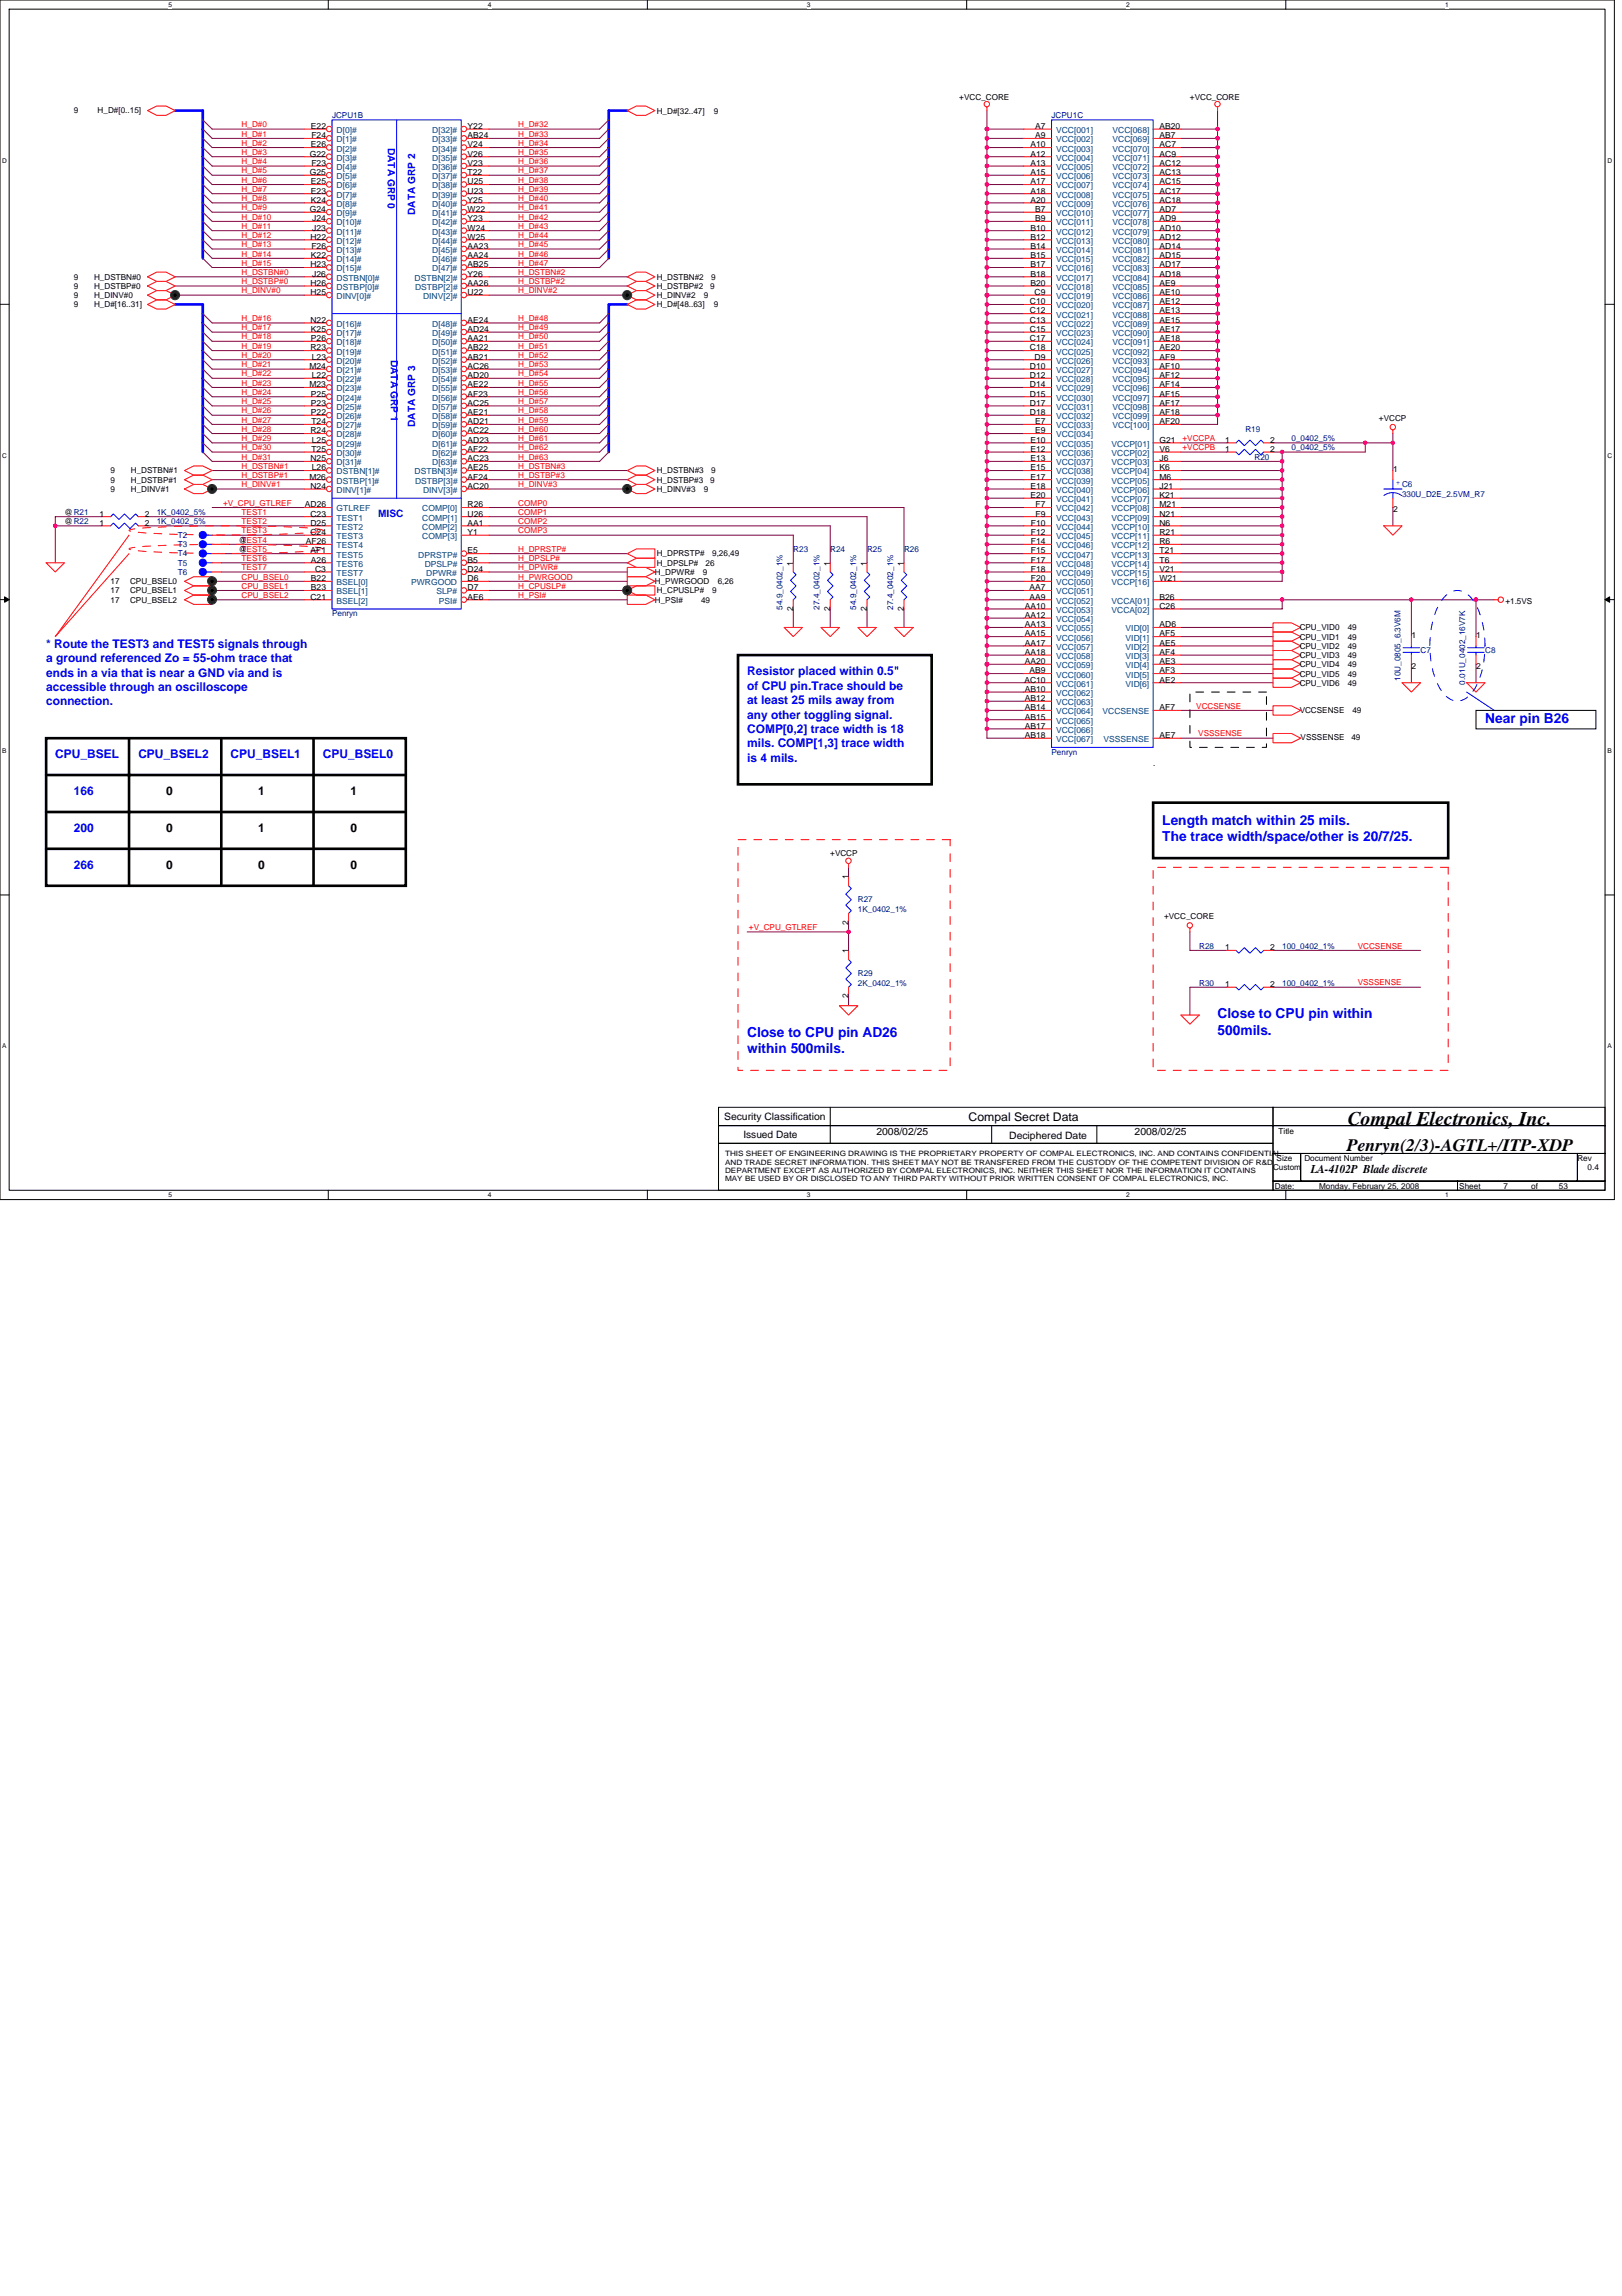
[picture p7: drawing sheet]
<svg xmlns="http://www.w3.org/2000/svg" width="210mm" height="297mm" viewBox="0 0 210 297" stroke-linecap="round" stroke-linejoin="round" font-family="sans-serif">
<defs><g id="words">
<text font-size="2.5" x="174.4" y="145.5">Compal Electronics, Inc.</text>
<text font-size="2.3" x="174.3" y="148.9">Penryn(2/3)-AGTL+/ITP-XDP</text>
<g font-size="1.8" fill="#00f">
<text x="192.2" y="93.6">Near pin B26</text>
<text x="150.4" y="106.7">Length match within 25 mils.</text>
<text x="150.4" y="108.8">The trace width/space/other is 20/7/25.</text>
<text x="157.6" y="131.8">Close to CPU pin within</text>
<text x="96.7" y="134.2">Close to CPU pin AD26</text>
<text x="96.7" y="136.3">within 500mils.</text>
<text x="157.6" y="133.9">500mils.</text>
</g>
<g font-size="1.5" fill="#00f">
<text x="6" y="83.8">* Route the TEST3 and TEST5 signals through</text>
<text x="6" y="85.7">a ground referenced Zo = 55-ohm trace that</text>
<text x="6" y="87.5">ends in a via that is near a GND via and is</text>
<text x="6" y="89.4">accessible through an oscilloscope</text>
<text x="96.7" y="87.4">Resistor placed within 0.5&quot;</text>
<text x="96.7" y="89.2">of CPU pin.Trace should be</text>
<text x="6" y="91.2">connection.</text>
<text x="96.7" y="91.1">at least 25 mils away from</text>
<text x="96.7" y="93">any other toggling signal.</text>
<text x="96.7" y="94.8">COMP[0,2] trace width is 18</text>
<text x="7.2" y="98.1">CPU_BSEL</text>
<text x="17.9" y="98.1">CPU_BSEL2</text>
<text x="29.8" y="98.1">CPU_BSEL1</text>
<text x="41.8" y="98.1">CPU_BSEL0</text>
<text x="96.7" y="96.7">mils. COMP[1,3] trace width</text>
<text x="96.7" y="98.6">is 4 mils.</text>
<text x="9.5" y="102.9">166</text>
<text x="9.5" y="107.7">200</text>
<text x="9.5" y="112.5">266</text>
</g>
<g font-size="1.5">
<text x="21.5" y="102.9">0</text>
<text x="21.5" y="107.7">0</text>
<text x="33.4" y="102.9">1</text>
<text x="33.4" y="107.7">1</text>
<text x="45.4" y="102.9">1</text>
<text x="45.4" y="107.7">0</text>
<text x="21.5" y="112.5">0</text>
<text x="33.4" y="112.5">0</text>
<text x="45.4" y="112.5">0</text>
<text x="125.3" y="145">Compal Secret Data</text>
<text x="169.6" y="151.8">LA-4102P Blade discrete</text>
</g>
<g font-size="1.3" fill="#00f">
<text x="50.2" y="19.1" transform="rotate(90 50.2 19.1)">DATA GRP 0</text>
<text x="53.7" y="27.8" transform="rotate(-90 53.7 27.8)">DATA GRP 2</text>
<text x="50.6" y="46.5" transform="rotate(90 50.6 46.5)">DATA GRP 1</text>
<text x="53.7" y="55.3" transform="rotate(-90 53.7 55.3)">DATA GRP 3</text>
<text x="48.9" y="66.9">MISC</text>
</g>
<g font-size="1.3">
<text x="93.7" y="144.9">Security Classification</text>
<text x="96.2" y="147.2">Issued Date</text>
<text x="113.4" y="146.8">2008/02/25</text>
<text x="130.6" y="147.3">Deciphered Date</text>
<text x="146.8" y="146.8">2008/02/25</text>
</g>
<g font-size="1.1">
<text x="9.5" y="14.6">9</text>
<text x="12.6" y="14.6">H_D#[0..15]</text>
<text x="40.2" y="16.7">E22</text>
<text x="40.3" y="17.9">F24</text>
<text x="60.5" y="16.7">Y22</text>
<text x="60.5" y="17.9">AB24</text>
<text x="85" y="14.7">H_D#[32..47]</text>
<text x="92.4" y="14.7">9</text>
<text x="124.1" y="12.9">+VCC_CORE</text>
<text x="133.9" y="16.7">A7</text>
<text x="133.9" y="17.9">A9</text>
<text x="150.1" y="16.7">AB20</text>
<text x="150.1" y="17.9">AB7</text>
<text x="154" y="12.9">+VCC_CORE</text>
<text x="40.1" y="20.3">G22</text>
<text x="40.1" y="22.6">G25</text>
<text x="40.2" y="19.1">E26</text>
<text x="40.2" y="23.9">E25</text>
<text x="40.3" y="21.5">F23</text>
<text x="60.5" y="19.1">V24</text>
<text x="60.5" y="20.3">V26</text>
<text x="60.5" y="21.5">V23</text>
<text x="60.5" y="22.6">T22</text>
<text x="60.5" y="23.9">U25</text>
<text x="133.4" y="19.1">A10</text>
<text x="133.4" y="20.3">A12</text>
<text x="133.4" y="21.5">A13</text>
<text x="133.4" y="22.6">A15</text>
<text x="133.4" y="23.9">A17</text>
<text x="150.1" y="19.1">AC7</text>
<text x="150.1" y="20.3">AC9</text>
<text x="150.1" y="21.5">AC12</text>
<text x="150.1" y="22.6">AC13</text>
<text x="150.1" y="23.9">AC15</text>
<text x="40.1" y="27.4">G24</text>
<text x="40.2" y="25">E23</text>
<text x="40.2" y="26.2">K24</text>
<text x="40.4" y="28.6">J24</text>
<text x="40.4" y="29.8">J23</text>
<text x="60.5" y="25">U23</text>
<text x="60.5" y="26.2">Y25</text>
<text x="60.5" y="27.4">W22</text>
<text x="60.5" y="28.6">Y23</text>
<text x="60.5" y="29.8">W24</text>
<text x="133.4" y="25">A18</text>
<text x="133.4" y="26.2">A20</text>
<text x="133.4" y="29.8">B10</text>
<text x="133.9" y="27.4">B7</text>
<text x="133.9" y="28.6">B9</text>
<text x="150.1" y="25">AC17</text>
<text x="150.1" y="26.2">AC18</text>
<text x="150.1" y="27.4">AD7</text>
<text x="150.1" y="28.6">AD9</text>
<text x="150.1" y="29.8">AD10</text>
<text x="40.2" y="31">H22</text>
<text x="40.2" y="34.6">H23</text>
<text x="40.2" y="33.4">K22</text>
<text x="40.3" y="32.2">F26</text>
<text x="40.4" y="35.8">J26</text>
<text x="60.5" y="35.8">Y26</text>
<text x="60.5" y="31">W25</text>
<text x="60.5" y="32.2">AA23</text>
<text x="60.5" y="33.4">AA24</text>
<text x="60.5" y="34.6">AB25</text>
<text x="133.4" y="31">B12</text>
<text x="133.4" y="32.2">B14</text>
<text x="133.4" y="33.4">B15</text>
<text x="133.4" y="34.6">B17</text>
<text x="133.4" y="35.8">B18</text>
<text x="150.1" y="31">AD12</text>
<text x="150.1" y="32.2">AD14</text>
<text x="150.1" y="33.4">AD15</text>
<text x="150.1" y="34.6">AD17</text>
<text x="150.1" y="35.8">AD18</text>
<text x="9.5" y="36.2">9</text>
<text x="9.5" y="37.4">9</text>
<text x="9.5" y="38.6">9</text>
<text x="9.5" y="39.8">9</text>
<text x="12.2" y="36.2">H_DSTBN#0</text>
<text x="12.2" y="37.4">H_DSTBP#0</text>
<text x="12.2" y="38.6">H_DINV#0</text>
<text x="12.2" y="39.8">H_D#[16..31]</text>
<text x="40.2" y="41.8">N22</text>
<text x="40.2" y="38.2">H25</text>
<text x="40.2" y="37">H26</text>
<text x="60.5" y="37">AA26</text>
<text x="60.5" y="38.2">U22</text>
<text x="60.5" y="41.8">AE24</text>
<text x="85" y="36.2">H_DSTBN#2</text>
<text x="85" y="37.4">H_DSTBP#2</text>
<text x="85" y="38.6">H_DINV#2</text>
<text x="85" y="39.8">H_D#[48..63]</text>
<text x="91.1" y="38.6">9</text>
<text x="91.9" y="37.4">9</text>
<text x="92" y="36.2">9</text>
<text x="92.4" y="39.8">9</text>
<text x="133.3" y="39.4">C10</text>
<text x="133.3" y="40.6">C12</text>
<text x="133.3" y="41.8">C13</text>
<text x="133.4" y="37">B20</text>
<text x="133.9" y="38.2">C9</text>
<text x="150.1" y="37">AE9</text>
<text x="150.1" y="38.2">AE10</text>
<text x="150.1" y="39.4">AE12</text>
<text x="150.1" y="40.6">AE13</text>
<text x="150.1" y="41.8">AE15</text>
<text x="40" y="47.7">M24</text>
<text x="40.2" y="45.3">R23</text>
<text x="40.2" y="42.9">K25</text>
<text x="40.2" y="44.1">P26</text>
<text x="40.4" y="46.5">L23</text>
<text x="60.5" y="42.9">AD24</text>
<text x="60.5" y="44.1">AA21</text>
<text x="60.5" y="45.3">AB22</text>
<text x="60.5" y="46.5">AB21</text>
<text x="60.5" y="47.7">AC26</text>
<text x="133.3" y="42.9">C15</text>
<text x="133.3" y="44.1">C17</text>
<text x="133.3" y="45.3">C18</text>
<text x="133.3" y="47.7">D10</text>
<text x="133.9" y="46.5">D9</text>
<text x="150.1" y="42.9">AE17</text>
<text x="150.1" y="44.1">AE18</text>
<text x="150.1" y="45.3">AE20</text>
<text x="150.1" y="46.5">AF9</text>
<text x="150.1" y="47.7">AF10</text>
<text x="40" y="50.1">M23</text>
<text x="40.2" y="51.3">P25</text>
<text x="40.2" y="52.5">P23</text>
<text x="40.2" y="53.7">P22</text>
<text x="40.4" y="48.9">L22</text>
<text x="60.5" y="48.9">AD20</text>
<text x="60.5" y="50.1">AE22</text>
<text x="60.5" y="51.3">AF23</text>
<text x="60.5" y="52.5">AC25</text>
<text x="60.5" y="53.7">AE21</text>
<text x="133.3" y="48.9">D12</text>
<text x="133.3" y="50.1">D14</text>
<text x="133.3" y="51.3">D15</text>
<text x="133.3" y="52.5">D17</text>
<text x="133.3" y="53.7">D18</text>
<text x="150.1" y="48.9">AF12</text>
<text x="150.1" y="50.1">AF14</text>
<text x="150.1" y="51.3">AF15</text>
<text x="150.1" y="52.5">AF17</text>
<text x="150.1" y="53.7">AF18</text>
<text x="40.2" y="56.1">R24</text>
<text x="40.2" y="59.7">N25</text>
<text x="40.3" y="54.9">T24</text>
<text x="40.3" y="58.5">T25</text>
<text x="40.4" y="57.3">L25</text>
<text x="60.5" y="54.9">AD21</text>
<text x="60.5" y="56.1">AC22</text>
<text x="60.5" y="57.3">AD23</text>
<text x="60.5" y="58.5">AF22</text>
<text x="60.5" y="59.7">AC23</text>
<text x="133.4" y="57.3">E10</text>
<text x="133.4" y="58.5">E12</text>
<text x="133.4" y="59.7">E13</text>
<text x="133.9" y="54.9">E7</text>
<text x="133.9" y="56.1">E9</text>
<text x="150.1" y="54.9">AF20</text>
<text x="150.1" y="59.7">J6</text>
<text x="150.1" y="57.3">G21</text>
<text x="150.1" y="58.5">V6</text>
<text x="158.5" y="57.3">1</text>
<text x="158.5" y="58.5">1</text>
<text x="164.4" y="57.3">2</text>
<text x="164.4" y="58.5">2</text>
<text x="178.5" y="54.4">+VCCP</text>
<text x="14.3" y="61.3">9</text>
<text x="14.3" y="62.4">9</text>
<text x="14.3" y="63.6">9</text>
<text x="16.9" y="61.3">H_DSTBN#1</text>
<text x="16.9" y="62.4">H_DSTBP#1</text>
<text x="16.9" y="63.6">H_DINV#1</text>
<text x="39.5" y="65.6">AD26</text>
<text x="40" y="62">M26</text>
<text x="40.2" y="63.2">N24</text>
<text x="40.4" y="60.9">L26</text>
<text x="60.5" y="62">AF24</text>
<text x="60.5" y="63.2">AC20</text>
<text x="60.5" y="60.9">AE25</text>
<text x="60.5" y="65.6">R26</text>
<text x="85" y="61.3">H_DSTBN#3</text>
<text x="85" y="62.4">H_DSTBP#3</text>
<text x="85" y="63.6">H_DINV#3</text>
<text x="91.1" y="63.6">9</text>
<text x="91.9" y="62.4">9</text>
<text x="92" y="61.3">9</text>
<text x="133.4" y="60.9">E15</text>
<text x="133.4" y="62">E17</text>
<text x="133.4" y="63.2">E18</text>
<text x="133.4" y="64.4">E20</text>
<text x="134" y="65.6">F7</text>
<text x="150.1" y="60.9">K6</text>
<text x="150.1" y="62">M6</text>
<text x="150.1" y="63.2">J21</text>
<text x="150.1" y="64.4">K21</text>
<text x="150.1" y="65.6">M21</text>
<text x="180.3" y="61">1</text>
<text x="8.3" y="66.6">@R21</text>
<text x="8.3" y="67.8">@R22</text>
<text x="12.9" y="66.8">1</text>
<text x="12.9" y="68">1</text>
<text x="18.7" y="66.8">2</text>
<text x="18.7" y="68">2</text>
<text x="30.9" y="70.2">@</text>
<text x="30.9" y="71.4">@</text>
<text x="39.6" y="70.4">AF26</text>
<text x="40.2" y="71.6">AF1</text>
<text x="40.2" y="69.2">C24</text>
<text x="40.2" y="68">D25</text>
<text x="40.2" y="66.8">C23</text>
<text x="60.5" y="66.8">U26</text>
<text x="60.5" y="68">AA1</text>
<text x="60.5" y="69.2">Y1</text>
<text x="60.5" y="71.6">E5</text>
<text x="85" y="72">H_DPRSTP#</text>
<text x="92.2" y="72">9,26,49</text>
<text x="133.4" y="68">F10</text>
<text x="133.4" y="69.2">F12</text>
<text x="133.4" y="70.4">F14</text>
<text x="133.4" y="71.6">F15</text>
<text x="134" y="66.8">F9</text>
<text x="150.1" y="66.8">N21</text>
<text x="150.1" y="68">N6</text>
<text x="150.1" y="69.2">R21</text>
<text x="150.1" y="70.4">R6</text>
<text x="150.1" y="71.6">T21</text>
<text x="180.3" y="66.3">2</text>
<text x="14.3" y="75.6">17</text>
<text x="14.3" y="76.8">17</text>
<text x="14.3" y="78">17</text>
<text x="16.8" y="75.6">CPU_BSEL0</text>
<text x="16.8" y="76.8">CPU_BSEL1</text>
<text x="16.8" y="78">CPU_BSEL2</text>
<text x="40.2" y="77.6">C21</text>
<text x="40.2" y="75.2">B22</text>
<text x="40.2" y="76.4">B23</text>
<text x="40.2" y="72.8">A26</text>
<text x="40.8" y="74">C3</text>
<text x="60.5" y="75.2">D6</text>
<text x="60.5" y="72.8">B5</text>
<text x="60.5" y="77.6">AE6</text>
<text x="60.5" y="74">D24</text>
<text x="60.5" y="76.4">D7</text>
<text x="84.8" y="74.4">H_DPWR#</text>
<text x="84.8" y="75.6">H_PWRGOOD</text>
<text x="84.8" y="78">H_PSI#</text>
<text x="85" y="73.2">H_DPSLP#</text>
<text x="85" y="76.8">H_CPUSLP#</text>
<text x="90.7" y="78">49</text>
<text x="91" y="74.4">9</text>
<text x="91.3" y="73.2">26</text>
<text x="92.2" y="76.8">9</text>
<text x="92.9" y="75.6">6,26</text>
<text x="102.6" y="73.2" transform="rotate(-90 102.6 73.2)">1</text>
<text x="107.4" y="73.2" transform="rotate(-90 107.4 73.2)">1</text>
<text x="112.2" y="73.2" transform="rotate(-90 112.2 73.2)">1</text>
<text x="117" y="73.2" transform="rotate(-90 117 73.2)">1</text>
<text x="133.2" y="76.4">AA7</text>
<text x="133.2" y="77.6">AA9</text>
<text x="133.4" y="72.8">F17</text>
<text x="133.4" y="74">F18</text>
<text x="133.4" y="75.2">F20</text>
<text x="150.1" y="77.6">B26</text>
<text x="150.1" y="72.8">T6</text>
<text x="150.1" y="74">V21</text>
<text x="150.1" y="75.2">W21</text>
<text x="102.6" y="79" transform="rotate(-90 102.6 79)">2</text>
<text x="107.4" y="79" transform="rotate(-90 107.4 79)">2</text>
<text x="112.2" y="79" transform="rotate(-90 112.2 79)">2</text>
<text x="117" y="79" transform="rotate(-90 117 79)">2</text>
<text x="132.6" y="78.8">AA10</text>
<text x="132.6" y="79.9">AA12</text>
<text x="132.6" y="81.2">AA13</text>
<text x="132.6" y="82.3">AA15</text>
<text x="132.6" y="83.5">AA17</text>
<text x="150.1" y="78.8">C26</text>
<text x="150.1" y="81.2">AD6</text>
<text x="150.1" y="82.3">AF5</text>
<text x="150.1" y="83.5">AE5</text>
<text x="168.2" y="81.6">CPU_VID0</text>
<text x="168.2" y="82.7">CPU_VID1</text>
<text x="168.2" y="83.9">CPU_VID2</text>
<text x="174.4" y="81.6">49</text>
<text x="174.4" y="82.7">49</text>
<text x="174.4" y="83.9">49</text>
<text x="182.7" y="82.5">1</text>
<text x="191" y="82.5">1</text>
<text x="194.8" y="78.1">+1.5VS</text>
<text x="132.6" y="88.3">AC10</text>
<text x="132.6" y="84.7">AA18</text>
<text x="132.6" y="85.9">AA20</text>
<text x="132.6" y="89.5">AB10</text>
<text x="133.2" y="87.1">AB9</text>
<text x="150.1" y="84.7">AF4</text>
<text x="150.1" y="85.9">AE3</text>
<text x="150.1" y="87.1">AF3</text>
<text x="150.1" y="88.3">AE2</text>
<text x="168.2" y="85.1">CPU_VID3</text>
<text x="168.2" y="86.3">CPU_VID4</text>
<text x="168.2" y="87.5">CPU_VID5</text>
<text x="168.2" y="88.7">CPU_VID6</text>
<text x="174.4" y="85.1">49</text>
<text x="174.4" y="86.3">49</text>
<text x="174.4" y="87.5">49</text>
<text x="174.4" y="88.7">49</text>
<text x="182.7" y="86.6">2</text>
<text x="191" y="86.6">2</text>
<text x="132.6" y="90.7">AB12</text>
<text x="132.6" y="91.9">AB14</text>
<text x="132.6" y="93.1">AB15</text>
<text x="132.6" y="94.3">AB17</text>
<text x="132.6" y="95.5">AB18</text>
<text x="150.1" y="91.9">AF7</text>
<text x="150.1" y="95.5">AE7</text>
<text x="168.2" y="92.2">VCCSENSE</text>
<text x="168.3" y="95.8">VSSSENSE</text>
<text x="174.9" y="95.8">49</text>
<text x="175" y="92.2">49</text>
<text x="149.2" y="99.1">.</text>
<text x="107.4" y="110.8">+VCCP</text>
<text x="109.8" y="113.8" transform="rotate(-90 109.8 113.8)">1</text>
<text x="109.8" y="119.6" transform="rotate(-90 109.8 119.6)">2</text>
<text x="150.6" y="118.9">+VCC_CORE</text>
<text x="109.8" y="123.3" transform="rotate(-90 109.8 123.3)">1</text>
<text x="158.5" y="122.9">1</text>
<text x="164.4" y="122.9">2</text>
<text x="109.8" y="129.2" transform="rotate(-90 109.8 129.2)">2</text>
<text x="158.5" y="127.7">1</text>
<text x="164.4" y="127.7">2</text>
<text x="165.5" y="146.7">Title</text>
<text x="164.7" y="151.4">Custom</text>
<text x="165" y="153.8">Date:</text>
<text x="165.2" y="150.2">Size</text>
<text x="168.8" y="150.2">Document Number</text>
<text x="170.7" y="153.8">Monday, February 25, 2008</text>
<text x="188.8" y="153.8">Sheet</text>
<text x="194.6" y="153.8">7</text>
<text x="198.2" y="153.8">of</text>
<text x="201.7" y="153.8">53</text>
<text x="204.1" y="150.2">Rev</text>
<text x="205.4" y="151.4">0.4</text>
</g>
<g font-size="1.1" fill="#f00">
<text x="31.3" y="17.7">H_D#1</text>
<text x="31.3" y="16.5">H_D#0</text>
<text x="67.1" y="17.7">H_D#33</text>
<text x="67.1" y="16.5">H_D#32</text>
<text x="31.3" y="21.3">H_D#4</text>
<text x="31.3" y="20">H_D#3</text>
<text x="31.3" y="23.6">H_D#6</text>
<text x="31.3" y="18.9">H_D#2</text>
<text x="31.3" y="22.4">H_D#5</text>
<text x="67.1" y="20">H_D#35</text>
<text x="67.1" y="22.4">H_D#37</text>
<text x="67.1" y="18.9">H_D#34</text>
<text x="67.1" y="23.6">H_D#38</text>
<text x="67.1" y="21.3">H_D#36</text>
<text x="31.3" y="28.4">H_D#10</text>
<text x="31.3" y="27.2">H_D#9</text>
<text x="31.3" y="26">H_D#8</text>
<text x="31.3" y="24.8">H_D#7</text>
<text x="31.3" y="29.6">H_D#11</text>
<text x="67.1" y="27.2">H_D#41</text>
<text x="67.1" y="29.6">H_D#43</text>
<text x="67.1" y="24.8">H_D#39</text>
<text x="67.1" y="26">H_D#40</text>
<text x="67.1" y="28.4">H_D#42</text>
<text x="31.3" y="33.2">H_D#14</text>
<text x="31.3" y="32">H_D#13</text>
<text x="31.3" y="30.8">H_D#12</text>
<text x="31.3" y="34.4">H_D#15</text>
<text x="31.3" y="35.6">H_DSTBN#0</text>
<text x="67.1" y="33.2">H_D#46</text>
<text x="67.1" y="34.4">H_D#47</text>
<text x="67.1" y="32">H_D#45</text>
<text x="67.1" y="30.8">H_D#44</text>
<text x="67.1" y="35.6">H_DSTBN#2</text>
<text x="31.3" y="41.6">H_D#16</text>
<text x="31.3" y="38">H_DINV#0</text>
<text x="31.3" y="36.8">H_DSTBP#0</text>
<text x="67.1" y="38">H_DINV#2</text>
<text x="67.1" y="36.8">H_DSTBP#2</text>
<text x="67.1" y="41.6">H_D#48</text>
<text x="31.3" y="46.3">H_D#20</text>
<text x="31.3" y="45.1">H_D#19</text>
<text x="31.3" y="43.9">H_D#18</text>
<text x="31.3" y="42.7">H_D#17</text>
<text x="31.3" y="47.5">H_D#21</text>
<text x="67.1" y="46.3">H_D#52</text>
<text x="67.1" y="45.1">H_D#51</text>
<text x="67.1" y="43.9">H_D#50</text>
<text x="67.1" y="47.5">H_D#53</text>
<text x="67.1" y="42.7">H_D#49</text>
<text x="31.3" y="52.3">H_D#25</text>
<text x="31.3" y="51.1">H_D#24</text>
<text x="31.3" y="49.9">H_D#23</text>
<text x="31.3" y="48.7">H_D#22</text>
<text x="31.3" y="53.5">H_D#26</text>
<text x="67.1" y="51.1">H_D#56</text>
<text x="67.1" y="49.9">H_D#55</text>
<text x="67.1" y="53.5">H_D#58</text>
<text x="67.1" y="48.7">H_D#54</text>
<text x="67.1" y="52.3">H_D#57</text>
<text x="31.3" y="54.7">H_D#27</text>
<text x="31.3" y="59.5">H_D#31</text>
<text x="31.3" y="58.3">H_D#30</text>
<text x="31.3" y="57.1">H_D#29</text>
<text x="31.3" y="55.9">H_D#28</text>
<text x="67.1" y="54.7">H_D#59</text>
<text x="67.1" y="59.5">H_D#63</text>
<text x="67.1" y="58.3">H_D#62</text>
<text x="67.1" y="57.1">H_D#61</text>
<text x="67.1" y="55.9">H_D#60</text>
<text x="153" y="57.1">+VCCPA</text>
<text x="153" y="58.3">+VCCPB</text>
<text x="28.9" y="65.4">+V_CPU_GTLREF</text>
<text x="31.3" y="63">H_DINV#1</text>
<text x="31.3" y="61.8">H_DSTBP#1</text>
<text x="31.3" y="60.6">H_DSTBN#1</text>
<text x="67.1" y="63">H_DINV#3</text>
<text x="67.1" y="60.6">H_DSTBN#3</text>
<text x="67.1" y="61.8">H_DSTBP#3</text>
<text x="67.1" y="65.4">COMP0</text>
<text x="31.3" y="70.2">TEST4</text>
<text x="31.3" y="66.6">TEST1</text>
<text x="31.3" y="67.8">TEST2</text>
<text x="31.3" y="69">TEST3</text>
<text x="31.3" y="71.4">TEST5</text>
<text x="67.1" y="67.8">COMP2</text>
<text x="67.1" y="69">COMP3</text>
<text x="67.1" y="66.6">COMP1</text>
<text x="67.1" y="71.4">H_DPRSTP#</text>
<text x="31.3" y="77.4">CPU_BSEL2</text>
<text x="31.3" y="76.2">CPU_BSEL1</text>
<text x="31.3" y="75">CPU_BSEL0</text>
<text x="31.3" y="72.6">TEST6</text>
<text x="31.3" y="73.8">TEST7</text>
<text x="67.1" y="75">H_PWRGOOD</text>
<text x="67.1" y="76.2">H_CPUSLP#</text>
<text x="67.1" y="72.6">H_DPSLP#</text>
<text x="67.1" y="77.4">H_PSI#</text>
<text x="67.1" y="73.8">H_DPWR#</text>
<text x="154.8" y="91.7">VCCSENSE</text>
<text x="155.1" y="95.3">VSSSENSE</text>
<text x="96.9" y="120.3">+V_CPU_GTLREF</text>
<text x="175.7" y="122.7">VCCSENSE</text>
<text x="175.7" y="127.5">VSSSENSE</text>
</g>
<g font-size="1.1" fill="#000080">
<text x="43" y="15.3">JCPU1B</text>
<text x="136.1" y="15.3">JCPU1C</text>
<text x="161.2" y="55.9">R19</text>
<text x="162.3" y="59.5">R20</text>
<text x="167.1" y="57.1">0_0402_5%</text>
<text x="167.1" y="58.3">0_0402_5%</text>
<text x="181.4" y="64.2">330U_D2E_2.5VM_R7</text>
<text x="20.3" y="66.6">1K_0402_5%</text>
<text x="20.3" y="67.8">1K_0402_5%</text>
<text x="23" y="69.6">T2</text>
<text x="23" y="72">T4</text>
<text x="23" y="70.8">T3</text>
<text x="102.7" y="71.4">R23</text>
<text x="107.4" y="71.4">R24</text>
<text x="112.2" y="71.4">R25</text>
<text x="117" y="71.4">R26</text>
<text x="23" y="74.4">T6</text>
<text x="23" y="73.2">T5</text>
<text x="43" y="79.8">Penryn</text>
<text x="101.3" y="78.9" transform="rotate(-90 101.3 78.9)">54.9_0402_1%</text>
<text x="106" y="78.9" transform="rotate(-90 106 78.9)">27.4_0402_1%</text>
<text x="110.8" y="78.9" transform="rotate(-90 110.8 78.9)">54.9_0402_1%</text>
<text x="115.6" y="78.9" transform="rotate(-90 115.6 78.9)">27.4_0402_1%</text>
<text x="181.3" y="88.1" transform="rotate(-90 181.3 88.1)">10U_0805_6.3V6M</text>
<text x="183.8" y="84.5">C7</text>
<text x="189.6" y="88.6" transform="rotate(-90 189.6 88.6)">0.01U_0402_16V7K</text>
<text x="192.2" y="84.5">C8</text>
<text x="136.1" y="97.7">Penryn</text>
<text x="111" y="116.8">R27</text>
<text x="111" y="118">1K_0402_1%</text>
<text x="155.2" y="122.7">R28</text>
<text x="165.9" y="122.7">100_0402_1%</text>
<text x="111" y="126.3">R29</text>
<text x="111" y="127.5">2K_0402_1%</text>
<text x="155.2" y="127.5">R30</text>
<text x="165.9" y="127.5">100_0402_1%</text>
</g>
<g font-size="1.1" fill="#004080">
<text x="43.6" y="17.2">D[0]#</text>
<text x="55.9" y="17.2">D[32]#</text>
<text x="136.7" y="17.2">VCC[001]</text>
<text x="144" y="17.2">VCC[068]</text>
<text x="43.6" y="18.4">D[1]#</text>
<text x="43.6" y="19.6">D[2]#</text>
<text x="43.6" y="20.8">D[3]#</text>
<text x="43.6" y="22">D[4]#</text>
<text x="43.6" y="23.2">D[5]#</text>
<text x="55.9" y="18.4">D[33]#</text>
<text x="55.9" y="19.6">D[34]#</text>
<text x="55.9" y="20.8">D[35]#</text>
<text x="55.9" y="22">D[36]#</text>
<text x="55.9" y="23.2">D[37]#</text>
<text x="136.7" y="18.4">VCC[002]</text>
<text x="136.7" y="19.6">VCC[003]</text>
<text x="136.7" y="20.8">VCC[004]</text>
<text x="136.7" y="22">VCC[005]</text>
<text x="136.7" y="23.2">VCC[006]</text>
<text x="144" y="18.4">VCC[069]</text>
<text x="144" y="19.6">VCC[070]</text>
<text x="144" y="20.8">VCC[071]</text>
<text x="144" y="22">VCC[072]</text>
<text x="144" y="23.2">VCC[073]</text>
<text x="43.6" y="29.1">D[10]#</text>
<text x="43.6" y="24.4">D[6]#</text>
<text x="43.6" y="25.6">D[7]#</text>
<text x="43.6" y="26.8">D[8]#</text>
<text x="43.6" y="28">D[9]#</text>
<text x="55.9" y="24.4">D[38]#</text>
<text x="55.9" y="25.6">D[39]#</text>
<text x="55.9" y="26.8">D[40]#</text>
<text x="55.9" y="28">D[41]#</text>
<text x="55.9" y="29.1">D[42]#</text>
<text x="136.7" y="24.4">VCC[007]</text>
<text x="136.7" y="25.6">VCC[008]</text>
<text x="136.7" y="26.8">VCC[009]</text>
<text x="136.7" y="28">VCC[010]</text>
<text x="136.7" y="29.1">VCC[011]</text>
<text x="144" y="24.4">VCC[074]</text>
<text x="144" y="25.6">VCC[075]</text>
<text x="144" y="26.8">VCC[076]</text>
<text x="144" y="28">VCC[077]</text>
<text x="144" y="29.1">VCC[078]</text>
<text x="43.6" y="30.4">D[11]#</text>
<text x="43.6" y="31.5">D[12]#</text>
<text x="43.6" y="32.7">D[13]#</text>
<text x="43.6" y="33.9">D[14]#</text>
<text x="43.6" y="35.1">D[15]#</text>
<text x="55.9" y="30.4">D[43]#</text>
<text x="55.9" y="31.5">D[44]#</text>
<text x="55.9" y="32.7">D[45]#</text>
<text x="55.9" y="33.9">D[46]#</text>
<text x="55.9" y="35.1">D[47]#</text>
<text x="136.7" y="30.4">VCC[012]</text>
<text x="136.7" y="31.5">VCC[013]</text>
<text x="136.7" y="32.7">VCC[014]</text>
<text x="136.7" y="33.9">VCC[015]</text>
<text x="136.7" y="35.1">VCC[016]</text>
<text x="144" y="30.4">VCC[079]</text>
<text x="144" y="31.5">VCC[080]</text>
<text x="144" y="32.7">VCC[081]</text>
<text x="144" y="33.9">VCC[082]</text>
<text x="144" y="35.1">VCC[083]</text>
<text x="43.6" y="38.7">DINV[0]#</text>
<text x="43.6" y="36.3">DSTBN[0]#</text>
<text x="43.6" y="37.5">DSTBP[0]#</text>
<text x="53.7" y="36.3">DSTBN[2]#</text>
<text x="53.7" y="37.5">DSTBP[2]#</text>
<text x="54.8" y="38.7">DINV[2]#</text>
<text x="136.7" y="36.3">VCC[017]</text>
<text x="136.7" y="37.5">VCC[018]</text>
<text x="136.7" y="38.7">VCC[019]</text>
<text x="136.7" y="39.9">VCC[020]</text>
<text x="136.7" y="41.1">VCC[021]</text>
<text x="144" y="36.3">VCC[084]</text>
<text x="144" y="37.5">VCC[085]</text>
<text x="144" y="38.7">VCC[086]</text>
<text x="144" y="39.9">VCC[087]</text>
<text x="144" y="41.1">VCC[088]</text>
<text x="43.6" y="42.3">D[16]#</text>
<text x="43.6" y="43.5">D[17]#</text>
<text x="43.6" y="44.7">D[18]#</text>
<text x="43.6" y="45.9">D[19]#</text>
<text x="43.6" y="47.1">D[20]#</text>
<text x="55.9" y="42.3">D[48]#</text>
<text x="55.9" y="43.5">D[49]#</text>
<text x="55.9" y="44.7">D[50]#</text>
<text x="55.9" y="45.9">D[51]#</text>
<text x="55.9" y="47.1">D[52]#</text>
<text x="136.7" y="42.3">VCC[022]</text>
<text x="136.7" y="43.5">VCC[023]</text>
<text x="136.7" y="44.7">VCC[024]</text>
<text x="136.7" y="45.9">VCC[025]</text>
<text x="136.7" y="47.1">VCC[026]</text>
<text x="144" y="42.3">VCC[089]</text>
<text x="144" y="43.5">VCC[090]</text>
<text x="144" y="44.7">VCC[091]</text>
<text x="144" y="45.9">VCC[092]</text>
<text x="144" y="47.1">VCC[093]</text>
<text x="43.6" y="48.3">D[21]#</text>
<text x="43.6" y="49.4">D[22]#</text>
<text x="43.6" y="50.6">D[23]#</text>
<text x="43.6" y="51.8">D[24]#</text>
<text x="43.6" y="53">D[25]#</text>
<text x="55.9" y="48.3">D[53]#</text>
<text x="55.9" y="49.4">D[54]#</text>
<text x="55.9" y="50.6">D[55]#</text>
<text x="55.9" y="51.8">D[56]#</text>
<text x="55.9" y="53">D[57]#</text>
<text x="136.7" y="48.3">VCC[027]</text>
<text x="136.7" y="49.4">VCC[028]</text>
<text x="136.7" y="50.6">VCC[029]</text>
<text x="136.7" y="51.8">VCC[030]</text>
<text x="136.7" y="53">VCC[031]</text>
<text x="144" y="48.3">VCC[094]</text>
<text x="144" y="49.4">VCC[095]</text>
<text x="144" y="50.6">VCC[096]</text>
<text x="144" y="51.8">VCC[097]</text>
<text x="144" y="53">VCC[098]</text>
<text x="43.6" y="54.2">D[26]#</text>
<text x="43.6" y="55.4">D[27]#</text>
<text x="43.6" y="56.6">D[28]#</text>
<text x="43.6" y="57.8">D[29]#</text>
<text x="43.6" y="59">D[30]#</text>
<text x="55.9" y="54.2">D[58]#</text>
<text x="55.9" y="55.4">D[59]#</text>
<text x="55.9" y="56.6">D[60]#</text>
<text x="55.9" y="57.8">D[61]#</text>
<text x="55.9" y="59">D[62]#</text>
<text x="136.7" y="54.2">VCC[032]</text>
<text x="136.7" y="55.4">VCC[033]</text>
<text x="136.7" y="56.6">VCC[034]</text>
<text x="136.7" y="57.8">VCC[035]</text>
<text x="136.7" y="59">VCC[036]</text>
<text x="143.8" y="57.8">VCCP[01]</text>
<text x="143.8" y="59">VCCP[02]</text>
<text x="144" y="54.2">VCC[099]</text>
<text x="144" y="55.4">VCC[100]</text>
<text x="43.6" y="60.2">D[31]#</text>
<text x="43.6" y="63.8">DINV[1]#</text>
<text x="43.6" y="61.4">DSTBN[1]#</text>
<text x="43.6" y="62.6">DSTBP[1]#</text>
<text x="53.7" y="61.4">DSTBN[3]#</text>
<text x="53.7" y="62.6">DSTBP[3]#</text>
<text x="54.8" y="63.8">DINV[3]#</text>
<text x="55.9" y="60.2">D[63]#</text>
<text x="136.7" y="60.2">VCC[037]</text>
<text x="136.7" y="61.4">VCC[038]</text>
<text x="136.7" y="62.6">VCC[039]</text>
<text x="136.7" y="63.8">VCC[040]</text>
<text x="136.7" y="65">VCC[041]</text>
<text x="143.8" y="60.2">VCCP[03]</text>
<text x="143.8" y="61.4">VCCP[04]</text>
<text x="143.8" y="62.6">VCCP[05]</text>
<text x="143.8" y="63.8">VCCP[06]</text>
<text x="143.8" y="65">VCCP[07]</text>
<text x="43.6" y="66.2">GTLREF</text>
<text x="43.6" y="69.7">TEST3</text>
<text x="43.6" y="68.5">TEST2</text>
<text x="43.6" y="70.9">TEST4</text>
<text x="43.6" y="67.4">TEST1</text>
<text x="54.7" y="66.2">COMP[0]</text>
<text x="54.7" y="67.4">COMP[1]</text>
<text x="54.7" y="68.5">COMP[2]</text>
<text x="54.7" y="69.7">COMP[3]</text>
<text x="136.7" y="66.2">VCC[042]</text>
<text x="136.7" y="67.4">VCC[043]</text>
<text x="136.7" y="68.5">VCC[044]</text>
<text x="136.7" y="69.7">VCC[045]</text>
<text x="136.7" y="70.9">VCC[046]</text>
<text x="143.8" y="66.2">VCCP[08]</text>
<text x="143.8" y="67.4">VCCP[09]</text>
<text x="143.8" y="68.5">VCCP[10]</text>
<text x="143.8" y="69.7">VCCP[11]</text>
<text x="143.8" y="70.9">VCCP[12]</text>
<text x="43.6" y="72.1">TEST5</text>
<text x="43.6" y="75.7">BSEL[0]</text>
<text x="43.6" y="76.9">BSEL[1]</text>
<text x="43.6" y="73.3">TEST6</text>
<text x="43.6" y="74.5">TEST7</text>
<text x="53.2" y="75.7">PWRGOOD</text>
<text x="54.1" y="72.1">DPRSTP#</text>
<text x="55" y="73.3">DPSLP#</text>
<text x="55.2" y="74.5">DPWR#</text>
<text x="56.5" y="76.9">SLP#</text>
<text x="136.7" y="72.1">VCC[047]</text>
<text x="136.7" y="73.3">VCC[048]</text>
<text x="136.7" y="74.5">VCC[049]</text>
<text x="136.7" y="75.7">VCC[050]</text>
<text x="136.7" y="76.9">VCC[051]</text>
<text x="143.8" y="72.1">VCCP[13]</text>
<text x="143.8" y="73.3">VCCP[14]</text>
<text x="143.8" y="74.5">VCCP[15]</text>
<text x="143.8" y="75.7">VCCP[16]</text>
<text x="43.6" y="78.1">BSEL[2]</text>
<text x="56.8" y="78.1">PSI#</text>
<text x="136.7" y="78.1">VCC[052]</text>
<text x="136.7" y="79.3">VCC[053]</text>
<text x="136.7" y="80.5">VCC[054]</text>
<text x="136.7" y="81.7">VCC[055]</text>
<text x="136.7" y="82.9">VCC[056]</text>
<text x="143.8" y="78.1">VCCA[01]</text>
<text x="143.8" y="79.3">VCCA[02]</text>
<text x="145.7" y="81.7">VID[0]</text>
<text x="145.7" y="82.9">VID[1]</text>
<text x="136.7" y="84.1">VCC[057]</text>
<text x="136.7" y="85.3">VCC[058]</text>
<text x="136.7" y="86.4">VCC[059]</text>
<text x="136.7" y="87.7">VCC[060]</text>
<text x="136.7" y="88.8">VCC[061]</text>
<text x="145.7" y="84.1">VID[2]</text>
<text x="145.7" y="85.3">VID[3]</text>
<text x="145.7" y="86.4">VID[4]</text>
<text x="145.7" y="87.7">VID[5]</text>
<text x="145.7" y="88.8">VID[6]</text>
<text x="136.7" y="90">VCC[062]</text>
<text x="136.7" y="91.2">VCC[063]</text>
<text x="136.7" y="92.4">VCC[064]</text>
<text x="136.7" y="93.6">VCC[065]</text>
<text x="136.7" y="94.8">VCC[066]</text>
<text x="142.7" y="92.4">VCCSENSE</text>
<text x="136.7" y="96">VCC[067]</text>
<text x="142.8" y="96">VSSSENSE</text>
</g>
<text font-size="1.1" fill="#00f" x="180.6" y="62.8">+ C6</text>
<g font-size="1">
<text x="93.8" y="149.6">THIS SHEET OF ENGINEERING DRAWING IS THE PROPRIETARY PROPERTY OF COMPAL ELECTRONICS, INC. AND CONTAINS CONFIDENTIAL</text>
<text x="93.8" y="150.7">AND TRADE SECRET INFORMATION. THIS SHEET MAY NOT BE TRANSFERED FROM THE CUSTODY OF THE COMPETENT DIVISION OF R&amp;D</text>
<text x="93.8" y="151.7">DEPARTMENT EXCEPT AS AUTHORIZED BY COMPAL ELECTRONICS, INC. NEITHER THIS SHEET NOR THE INFORMATION IT CONTAINS</text>
<text x="93.8" y="152.8">MAY BE USED BY OR DISCLOSED TO ANY THIRD PARTY WITHOUT PRIOR WRITTEN CONSENT OF COMPAL ELECTRONICS, INC.</text>
</g>
<g font-size=".9">
<text x="21.8" y=".9">5</text>
<text x="63.1" y=".9">4</text>
<text x="104.4" y=".9">3</text>
<text x="145.7" y=".9">2</text>
<text x="187" y=".9">1</text>
<text x=".3" y="21">D</text>
<text x="208" y="21">D</text>
<text x=".3" y="59.2">C</text>
<text x="208" y="59.2">C</text>
<text x=".3" y="97.4">B</text>
<text x="208" y="97.4">B</text>
<text x=".3" y="135.6">A</text>
<text x="208" y="135.6">A</text>
<text x="21.8" y="154.9">5</text>
<text x="63.1" y="154.9">4</text>
<text x="104.4" y="154.9">3</text>
<text x="145.7" y="154.9">2</text>
<text x="187" y="154.9">1</text>
</g>
</g></defs>
<path d="M0 0h208.9v155.2h-208.9zM1.2 1.2h206.5v152.8h-206.5z" fill="none" stroke="#000" stroke-width=".13"/>
<g fill="#fff">
<path d="M21.8 .1h.5v1h-.5z"/>
<path d="M21.8 154.1h.5v1h-.5z"/>
</g>
<path d="M42.5 0v1.2M42.5 154v1.2" fill="none" stroke="#000" stroke-width=".13"/>
<g fill="#fff">
<path d="M63.1 .1h.5v1h-.5z"/>
<path d="M63.1 154.1h.5v1h-.5z"/>
</g>
<path d="M83.8 0v1.2M83.8 154v1.2" fill="none" stroke="#000" stroke-width=".13"/>
<g fill="#fff">
<path d="M104.4 .1h.5v1h-.5z"/>
<path d="M104.4 154.1h.5v1h-.5z"/>
</g>
<path d="M125.1 0v1.2M125.1 154v1.2" fill="none" stroke="#000" stroke-width=".13"/>
<g fill="#fff">
<path d="M145.7 .1h.5v1h-.5z"/>
<path d="M145.7 154.1h.5v1h-.5z"/>
</g>
<path d="M166.4 0v1.2M166.4 154v1.2" fill="none" stroke="#000" stroke-width=".13"/>
<g fill="#fff">
<path d="M187 .1h.5v1h-.5z"/>
<path d="M187 154.1h.5v1h-.5z"/>
<path d="M.3 20.3h.6v.9h-.6z"/>
<path d="M208 20.3h.6v.9h-.6z"/>
<path d="M.3 58.5h.6v.9h-.6z"/>
<path d="M208 58.5h.6v.9h-.6z"/>
</g>
<path d="M0 39.4h1.2M207.7 39.4h1.2" fill="none" stroke="#000" stroke-width=".13"/>
<g fill="#fff">
<path d="M.3 96.7h.6v.9h-.6z"/>
<path d="M208 96.7h.6v.9h-.6z"/>
</g>
<path d="M0 77.6h1.2M207.7 77.6h1.2" fill="none" stroke="#000" stroke-width=".13"/>
<path d="M.6 77.2l.6 .4-.6 .3zM207.7 77.6l.6-.4v.7z" fill="#000" stroke="#000" stroke-width=".13"/>
<g fill="#fff">
<path d="M.3 134.9h.6v.9h-.6z"/>
<path d="M208 134.9h.6v.9h-.6z"/>
</g>
<g fill="none" stroke="#000" stroke-width=".13">
<path d="M191 91.9h15.5v2.4h-15.5zM0 115.8h1.2M207.7 115.8h1.2M93 143.3h71.7v2.3h-71.7zM93 145.6h71.7v2.3h-71.7zM93 147.9h71.7v6.1h-71.7zM107.4 143.3v4.6M128.3 145.6v2.3M141.9 145.6v2.3M164.7 149.2h3.6v3.6h-3.6zM164.7 152.8h23.9v1.2h-23.9zM164.7 143.3h43v2.3h-43z"/>
<path d="M164.7 145.6h43v3.6h-43zM168.3 149.2h35.8v3.6h-35.8zM188.6 152.8h19.1v1.2h-19.1zM204.1 149.2h3.6v3.6h-3.6z"/>
</g>
<g fill="none" stroke="#800040" stroke-width=".13">
<path d="M26.2 19.1l1.3 1.2h11.9M26.2 17.9l1.3 1.2h11.9M26.2 16.7l1.3 1.2h11.9M26.2 15.5l1.3 1.2h11.9M78.8 19.1l-1.2 1.2h-14.3M78.8 17.9l-1.2 1.2h-14.3M78.8 16.7l-1.2 1.2h-14.3M78.8 15.5l-1.2 1.2h-14.3M127.7 19.1h4.8M127.7 17.9h4.8M127.7 16.7h4.8M127.7 14.3v7.2"/>
<path d="M152.8 19.1h4.8M152.8 17.9h4.8M152.8 16.7h4.8M157.6 14.3v40.6h-4.8M22.7 38.2h16.7M22.7 37h16.7M22.7 35.8h16.7M26.2 20.3l1.3 1.2h11.9M26.2 32.2l1.3 1.2h11.9M26.2 27.5l1.3 1.1h11.9M26.2 26.2l1.3 1.3h11.9M26.2 31l1.3 1.2h11.9"/>
<path d="M26.2 22.7l1.3 1.2h11.9M26.2 25.1l1.3 1.1h11.9M26.2 29.8l1.3 1.2h11.9M26.2 21.5l1.3 1.2h11.9M26.2 23.9l1.3 1.2h11.9M26.2 28.6l1.3 1.2h11.9M26.2 33.4l1.3 1.2h11.9M63.3 38.2h17.9M63.3 37h17.9M63.3 35.8h17.9M78.8 20.3l-1.2 1.2h-14.3M78.8 32.2l-1.2 1.2h-14.3"/>
<path d="M78.8 27.5l-1.2 1.1h-14.3M78.8 26.2l-1.2 1.3h-14.3M78.8 31l-1.2 1.2h-14.3M78.8 22.7l-1.2 1.2h-14.3M78.8 25.1l-1.2 1.1h-14.3M78.8 29.8l-1.2 1.2h-14.3M78.8 21.5l-1.2 1.2h-14.3M78.8 23.9l-1.2 1.2h-14.3M78.8 28.6l-1.2 1.2h-14.3M78.8 33.4l-1.2 1.2h-14.3M127.7 21.5v1.2h4.8M127.7 21.5h4.8"/>
<path d="M127.7 33.4h4.8M127.7 28.6h4.8M127.7 27.5h4.8M127.7 20.3h4.8M127.7 32.2h4.8M127.7 23.9h4.8M127.7 26.2h4.8M127.7 31h4.8M127.7 25.1h4.8M127.7 29.8h4.8M127.7 34.6h4.8M127.7 38.2h4.8"/>
<path d="M127.7 37h4.8M127.7 35.8h4.8M127.7 22.7v72.8h4.8M127.7 39.4h4.8M152.8 21.5h4.8M152.8 33.4h4.8M152.8 28.6h4.8M152.8 27.5h4.8M152.8 20.3h4.8M152.8 32.2h4.8M152.8 23.9h4.8M152.8 26.2h4.8"/>
<path d="M152.8 31h4.8M152.8 22.7h4.8M152.8 25.1h4.8M152.8 29.8h4.8M152.8 34.6h4.8M152.8 38.2h4.8M152.8 37h4.8M152.8 35.8h4.8M152.8 39.4h4.8M26.2 53.7l1.3 1.2h11.9M26.2 51.3l1.3 1.2h11.9M26.2 58.5l1.3 1.2h11.9"/>
<path d="M26.2 50.1l1.3 1.2h11.9M26.2 45.4l1.3 1.1h11.9M26.2 57.3l1.3 1.2h11.9M26.2 48.9l1.3 1.2h11.9M26.2 44.2l1.3 1.2h11.9M26.2 56.1l1.3 1.2h11.9M26.2 40.6l1.3 1.2h11.9M26.2 43l1.3 1.2h11.9M26.2 47.8l1.3 1.1h11.9M26.2 52.5l1.3 1.2h11.9M26.2 54.9l1.3 1.2h11.9M26.2 41.8l1.3 1.2h11.9"/>
<path d="M26.2 46.5l1.3 1.3h11.9M78.8 53.7l-1.2 1.2h-14.3M78.8 51.3l-1.2 1.2h-14.3M78.8 58.5l-1.2 1.2h-14.3M78.8 50.1l-1.2 1.2h-14.3M78.8 45.4l-1.2 1.1h-14.3M78.8 57.3l-1.2 1.2h-14.3M78.8 48.9l-1.2 1.2h-14.3M78.8 44.2l-1.2 1.2h-14.3M78.8 56.1l-1.2 1.2h-14.3M78.8 40.6l-1.2 1.2h-14.3M78.8 43l-1.2 1.2h-14.3"/>
<path d="M78.8 47.8l-1.2 1.1h-14.3M78.8 52.5l-1.2 1.2h-14.3M78.8 54.9l-1.2 1.2h-14.3M78.8 41.8l-1.2 1.2h-14.3M78.8 46.5l-1.2 1.3h-14.3M127.7 54.9h4.8M127.7 52.5h4.8M127.7 59.7h4.8M127.7 51.3h4.8M127.7 46.5h4.8M127.7 58.5h4.8M127.7 50.1h4.8"/>
<path d="M127.7 45.4h4.8M127.7 57.3h4.8M127.7 41.8h4.8M127.7 44.2h4.8M127.7 48.9h4.8M127.7 53.7h4.8M127.7 56.1h4.8M127.7 43h4.8M127.7 47.8h4.8M127.7 40.6h4.8M152.8 52.5h4.8M152.8 59.7h13.1"/>
<path d="M152.8 51.3h4.8M152.8 46.5h4.8M152.8 58.5h6M152.8 50.1h4.8M152.8 45.4h4.8M152.8 57.3h6M152.8 41.8h4.8M152.8 44.2h4.8M152.8 48.9h4.8M152.8 53.7h4.8M152.8 43h4.8M152.8 47.8h4.8"/>
<path d="M152.8 40.6h4.8M164.7 57.3h15.6M165.9 58.5v16.7h-13.1M176.7 57.3v1.2h-12M180.3 56.1v4.8M7.2 68h5.9M13.1 66.8h-5.9v6M19.1 66.8h20.3M19.1 68h20.3M27.5 63.3h11.9M27.5 62.1h11.9M27.5 60.9h11.9"/>
<path d="M27.5 65.7h11.9M27.5 75.2h11.9M27.5 77.6h11.9M27.5 76.4h11.9M28.6 72.8h10.8M28.6 71.6h10.8M28.6 74h10.8M28.6 69.2h10.8M28.6 70.4h10.8M63.3 63.3h17.9M63.3 62.1h17.9M63.3 60.9h17.9"/>
<path d="M63.3 65.7h53.7v7.1M63.3 75.2h17.9M63.3 72.8h17.9M63.3 71.6h17.9M63.3 66.8h48.9v6M63.3 74h17.9M63.3 68h44.1v4.8M63.3 69.2h39.4v3.6M63.3 77.6h17.9M63.3 76.4h17.9M102.7 78.8v2.4M107.4 78.8v2.4"/>
<path d="M112.2 78.8v2.4M117 78.8v2.4M127.7 63.3h4.8M127.7 62.1h4.8M127.7 60.9h4.8M127.7 65.7h4.8M127.7 64.5h4.8M127.7 75.2h4.8M127.7 72.8h4.8M127.7 71.6h4.8M127.7 66.8h4.8M127.7 74h4.8"/>
<path d="M127.7 68h4.8M127.7 69.2h4.8M127.7 70.4h4.8M127.7 80h4.8M127.7 77.6h4.8M127.7 76.4h4.8M127.7 78.8h4.8M152.8 77.6h13.1v1.2h-13.1M152.8 63.3h13.1M152.8 62.1h13.1M152.8 60.9h13.1M152.8 65.7h13.1"/>
<path d="M152.8 64.5h13.1M152.8 72.8h13.1M152.8 71.6h13.1M152.8 66.8h13.1M152.8 74h13.1M152.8 68h13.1M152.8 69.2h13.1M152.8 70.4h13.1M165.9 77.6h16.7v4.8M180.3 65.7v2.3M182.6 77.6h10.8M191 77.6v4.8"/>
<path d="M127.7 91.9h4.8M127.7 81.2h4.8M127.7 82.4h4.8M127.7 83.6h4.8M127.7 84.8h4.8M127.7 85.9h4.8M127.7 87.1h4.8M127.7 88.3h4.8M127.7 94.3h4.8M127.7 89.5h4.8M127.7 93.1h4.8M127.7 90.7h4.8"/>
<path d="M152.8 95.5h11.9M152.8 91.9h11.9M152.8 81.2h11.9M152.8 82.4h11.9M152.8 83.6h11.9M152.8 84.8h11.9M152.8 85.9h11.9M152.8 87.1h11.9M152.8 88.3h11.9M182.6 85.9v2.4M191 85.9v2.4M109.8 112.2v1.2"/>
<path d="M109.8 119.4v3.6M96.7 120.6h13.1M109.8 128.9v1.2M154 120.6v2.4h4.8M158.8 127.7h-4.8v3.6M164.7 127.7h19.1M164.7 123h19.1"/>
</g>
<g fill="#f0f" stroke="#f0f" stroke-width=".13">
<path d="M109.6 120.4h.4v.1v.2l-.2 .1-.2-.1z" fill-rule="evenodd"/>
<path d="M165.8 65.5h.3v.1v.2l-.2 .1-.1-.1z" fill-rule="evenodd"/>
<path d="M165.8 71.4h.3v.2v.2h-.2h-.1z" fill-rule="evenodd"/>
<path d="M165.8 73.8h.3v.2v.2h-.2h-.1z" fill-rule="evenodd"/>
<path d="M165.8 67.9h.3v.1v.2l-.2 .1-.1-.1z" fill-rule="evenodd"/>
<path d="M165.8 61.9h.3v.2v.1l-.2 .1-.1-.1z" fill-rule="evenodd"/>
<path d="M127.5 16.5h.4l.1 .2-.1 .1-.2 .1-.2-.1z" fill-rule="evenodd"/>
<path d="M127.5 63.1h.4l.1 .1-.1 .2-.2 .1-.2-.1z" fill-rule="evenodd"/>
<path d="M127.5 36.8h.4l.1 .2-.1 .1-.2 .1-.2-.1z" fill-rule="evenodd"/>
<path d="M127.5 33.2h.4l.1 .2-.1 .2h-.2h-.2z" fill-rule="evenodd"/>
<path d="M127.5 34.4h.4l.1 .2-.1 .2h-.2h-.2z" fill-rule="evenodd"/>
<path d="M127.5 40.4h.4l.1 .2-.1 .1-.2 .1-.2-.1z" fill-rule="evenodd"/>
<path d="M127.5 84.6h.4l.1 .1-.1 .2-.2 .1-.2-.1z" fill-rule="evenodd"/>
<path d="M127.5 76.2h.4l.1 .2-.1 .1-.2 .1-.2-.1z" fill-rule="evenodd"/>
<path d="M127.5 82.2h.4l.1 .1-.1 .2-.2 .1-.2-.1z" fill-rule="evenodd"/>
<path d="M157.4 36.8h.3l.1 .2-.1 .1-.1 .1-.2-.1z" fill-rule="evenodd"/>
<path d="M157.4 22.5h.3l.1 .1-.1 .2-.1 .1-.2-.1z" fill-rule="evenodd"/>
<path d="M157.4 27.3h.3l.1 .1-.1 .2-.1 .1-.2-.1z" fill-rule="evenodd"/>
<path d="M157.4 52.3h.3l.1 .2-.1 .2h-.1h-.2z" fill-rule="evenodd"/>
<path d="M182.5 77.4h.3l.1 .2-.1 .1-.2 .1-.1-.1z" fill-rule="evenodd"/>
<path d="M165.8 77.4h.3v.2v.1l-.2 .1-.1-.1z" fill-rule="evenodd"/>
<path d="M127.5 28.5h.4l.1 .1-.1 .2-.2 .1-.2-.1z" fill-rule="evenodd"/>
<path d="M127.5 34.4h.4l.1 .2-.1 .2h-.2h-.2z" fill-rule="evenodd"/>
<path d="M127.5 45.2h.4l.1 .1-.1 .2-.2 .1-.2-.1z" fill-rule="evenodd"/>
<path d="M157.4 42.8h.3l.1 .1-.1 .2-.1 .1-.2-.1z" fill-rule="evenodd"/>
<path d="M127.5 54.7h.4l.1 .2-.1 .1-.2 .1-.2-.1z" fill-rule="evenodd"/>
<path d="M127.5 75h.4l.1 .2-.1 .1-.2 .1-.2-.1z" fill-rule="evenodd"/>
<path d="M157.4 39.2h.3l.1 .2-.1 .1-.1 .1-.2-.1z" fill-rule="evenodd"/>
<path d="M127.5 18.9h.4l.1 .2-.1 .1-.2 .1-.2-.1z" fill-rule="evenodd"/>
<path d="M127.5 30.9h.4l.1 .1-.1 .2h-.2h-.2z" fill-rule="evenodd"/>
<path d="M127.5 70.2h.4l.1 .2-.1 .2h-.2h-.2z" fill-rule="evenodd"/>
<path d="M157.4 21.3h.3l.1 .2-.1 .1-.1 .1-.2-.1z" fill-rule="evenodd"/>
<path d="M127.5 94.1h.4l.1 .2-.1 .1-.2 .1-.2-.1z" fill-rule="evenodd"/>
<path d="M127.5 81h.4l.1 .2-.1 .1-.2 .1-.2-.1z" fill-rule="evenodd"/>
<path d="M127.5 66.7h.4l.1 .1-.1 .2-.2 .1-.2-.1z" fill-rule="evenodd"/>
<path d="M127.5 88.2h.4l.1 .1-.1 .2h-.2h-.2z" fill-rule="evenodd"/>
<path d="M127.5 72.6h.4l.1 .2-.1 .2h-.2h-.2z" fill-rule="evenodd"/>
<path d="M157.4 40.4h.3l.1 .2-.1 .1-.1 .1-.2-.1z" fill-rule="evenodd"/>
<path d="M127.5 22.5h.4l.1 .1-.1 .2-.2 .1-.2-.1z" fill-rule="evenodd"/>
<path d="M127.5 16.5h.4l.1 .2-.1 .1-.2 .1-.2-.1z" fill-rule="evenodd"/>
<path d="M157.4 46.4h.3l.1 .1-.1 .2-.1 .1-.2-.1z" fill-rule="evenodd"/>
<path d="M127.5 57.1h.4l.1 .2-.1 .1-.2 .1-.2-.1z" fill-rule="evenodd"/>
<path d="M127.5 39.2h.4l.1 .2-.1 .1-.2 .1-.2-.1z" fill-rule="evenodd"/>
<path d="M157.4 45.2h.3l.1 .1-.1 .2-.1 .1-.2-.1z" fill-rule="evenodd"/>
<path d="M157.4 51.2h.3l.1 .1-.1 .2h-.1h-.2z" fill-rule="evenodd"/>
<path d="M127.5 69.1h.4l.1 .1-.1 .2h-.2h-.2z" fill-rule="evenodd"/>
<path d="M127.5 21.3h.4l.1 .2-.1 .1-.2 .1-.2-.1z" fill-rule="evenodd"/>
<path d="M127.5 46.4h.4l.1 .1-.1 .2-.2 .1-.2-.1z" fill-rule="evenodd"/>
<path d="M127.5 90.5h.4l.1 .2-.1 .2h-.2h-.2z" fill-rule="evenodd"/>
<path d="M127.5 87h.4l.1 .1-.1 .2-.2 .1-.2-.1z" fill-rule="evenodd"/>
<path d="M127.5 42.8h.4l.1 .1-.1 .2-.2 .1-.2-.1z" fill-rule="evenodd"/>
<path d="M127.5 64.3h.4l.1 .1-.1 .2-.2 .1-.2-.1z" fill-rule="evenodd"/>
<path d="M127.5 58.3h.4l.1 .2-.1 .1-.2 .1-.2-.1z" fill-rule="evenodd"/>
<path d="M157.4 24.9h.3l.1 .1-.1 .2-.1 .1-.2-.1z" fill-rule="evenodd"/>
<path d="M157.4 30.9h.3l.1 .1-.1 .2h-.1h-.2z" fill-rule="evenodd"/>
<path d="M157.4 33.2h.3l.1 .2-.1 .2h-.1h-.2z" fill-rule="evenodd"/>
<path d="M127.5 92.9h.4l.1 .2-.1 .2h-.2h-.2z" fill-rule="evenodd"/>
<path d="M127.5 60.7h.4l.1 .2-.1 .1-.2 .1-.2-.1z" fill-rule="evenodd"/>
<path d="M127.5 52.3h.4l.1 .2-.1 .2h-.2h-.2z" fill-rule="evenodd"/>
<path d="M157.4 28.5h.3l.1 .1-.1 .2-.1 .1-.2-.1z" fill-rule="evenodd"/>
<path d="M157.4 16.5h.3l.1 .2-.1 .1-.1 .1-.2-.1z" fill-rule="evenodd"/>
<path d="M127.5 51.2h.4l.1 .1-.1 .2h-.2h-.2z" fill-rule="evenodd"/>
<path d="M127.5 24.9h.4l.1 .1-.1 .2-.2 .1-.2-.1z" fill-rule="evenodd"/>
<path d="M157.4 48.8h.3l.1 .1-.1 .2h-.1h-.2z" fill-rule="evenodd"/>
<path d="M157.4 34.4h.3l.1 .2-.1 .2h-.1h-.2z" fill-rule="evenodd"/>
<path d="M157.4 18.9h.3l.1 .2-.1 .1-.1 .1-.2-.1z" fill-rule="evenodd"/>
<path d="M127.5 78.6h.4l.1 .2-.1 .1-.2 .1-.2-.1z" fill-rule="evenodd"/>
<path d="M127.5 48.8h.4l.1 .1-.1 .2h-.2h-.2z" fill-rule="evenodd"/>
<path d="M127.5 27.3h.4l.1 .1-.1 .2-.2 .1-.2-.1z" fill-rule="evenodd"/>
<path d="M165.8 59.5h.3v.2v.1l-.2 .1-.1-.1z" fill-rule="evenodd"/>
<path d="M7 67.9h.3l.1 .1-.1 .2-.2 .1-.1-.1z" fill-rule="evenodd"/>
<circle cx="165.9" cy="63.3" r=".22"/>
<circle cx="165.9" cy="64.4" r=".22"/>
<circle cx="165.9" cy="72.8" r=".22"/>
<circle cx="165.9" cy="66.8" r=".22"/>
<circle cx="165.9" cy="70.4" r=".22"/>
<circle cx="165.9" cy="69.2" r=".22"/>
<circle cx="165.9" cy="60.9" r=".22"/>
<circle cx="180.2" cy="57.3" r=".22"/>
<circle cx="176.7" cy="57.3" r=".22"/>
<circle cx="127.7" cy="85.9" r=".23"/>
<circle cx="127.7" cy="80" r=".23"/>
<circle cx="127.7" cy="59.7" r=".23"/>
<circle cx="127.7" cy="38.2" r=".23"/>
<circle cx="127.7" cy="56.1" r=".23"/>
<circle cx="127.7" cy="68" r=".23"/>
<circle cx="127.7" cy="89.5" r=".23"/>
<circle cx="157.6" cy="35.8" r=".23"/>
<circle cx="157.6" cy="47.7" r=".23"/>
<circle cx="157.6" cy="50.1" r=".23"/>
<circle cx="157.6" cy="32.2" r=".23"/>
<circle cx="191" cy="77.6" r=".23"/>
<circle cx="157.6" cy="44.2" r=".23"/>
<circle cx="127.7" cy="77.6" r=".23"/>
<circle cx="157.6" cy="23.9" r=".23"/>
<circle cx="127.7" cy="83.5" r=".23"/>
<circle cx="127.7" cy="44.2" r=".23"/>
<circle cx="127.7" cy="35.8" r=".23"/>
<circle cx="127.7" cy="29.8" r=".23"/>
<circle cx="127.7" cy="53.7" r=".23"/>
<circle cx="157.6" cy="29.8" r=".23"/>
<circle cx="157.6" cy="17.9" r=".23"/>
<circle cx="127.7" cy="50.1" r=".23"/>
<circle cx="127.7" cy="32.2" r=".23"/>
<circle cx="127.7" cy="26.2" r=".23"/>
<circle cx="157.6" cy="26.2" r=".23"/>
<circle cx="127.7" cy="41.8" r=".23"/>
<circle cx="127.7" cy="20.3" r=".23"/>
<circle cx="157.6" cy="20.3" r=".23"/>
<circle cx="157.6" cy="41.8" r=".23"/>
<circle cx="157.6" cy="38.2" r=".23"/>
<circle cx="127.7" cy="71.6" r=".23"/>
<circle cx="127.7" cy="62.1" r=".23"/>
<circle cx="127.7" cy="91.9" r=".23"/>
<circle cx="127.7" cy="17.9" r=".23"/>
<circle cx="127.7" cy="65.6" r=".23"/>
<circle cx="157.6" cy="53.7" r=".23"/>
<circle cx="127.7" cy="74" r=".23"/>
<circle cx="127.7" cy="23.9" r=".23"/>
<circle cx="127.7" cy="47.7" r=".23"/>
<circle cx="165.9" cy="58.5" r=".22"/>
</g>
<path d="M22.7 14.3h3.5v19.1M81.2 14.3h-2.4v19.1M22.7 39.4h3.5v19.1M81.2 39.4h-2.4v19.1" fill="none" stroke="#00f" stroke-width=".34"/>
<g fill="none" stroke="#f00" stroke-width=".13">
<path d="M19.1 14.3l1.2-.6h1.2l1.2 .6-1.2 .6h-1.2zM81.2 14.3l1.2-.6h1.2l1.2 .6-1.2 .6h-1.2zM127.7 13.8v.5M132.5 16.7h3.6M132.5 17.9h3.6M132.5 19.1h3.6M149.2 16.7h3.6M149.2 17.9h3.6M149.2 19.1h3.6M157.6 13.8v.5M19.1 35.8l1.2-.6h1.2l1.2 .6-1.2 .6h-1.2zM19.1 37l1.2-.6h1.2l1.2 .6-1.2 .6h-1.2z"/>
<path d="M19.1 38.2l1.2-.6h1.2l1.2 .6-1.2 .6h-1.2zM19.1 39.4l1.2-.6h1.2l1.2 .6-1.2 .6h-1.2zM81.2 35.8l1.2-.6h1.2l1.2 .6-1.2 .6h-1.2zM81.2 37l1.2-.6h1.2l1.2 .6-1.2 .6h-1.2zM81.2 38.2l1.2-.6h1.2l1.2 .6-1.2 .6h-1.2zM81.2 39.4l1.2-.6h1.2l1.2 .6-1.2 .6h-1.2zM132.5 20.3h3.6M132.5 21.5h3.6M132.5 22.7h3.6M132.5 23.9h3.6M132.5 25.1h3.6M132.5 26.2h3.6"/>
<path d="M132.5 27.5h3.6M132.5 28.6h3.6M132.5 29.8h3.6M132.5 31h3.6M132.5 32.2h3.6M132.5 33.4h3.6M132.5 34.6h3.6M132.5 35.8h3.6M132.5 37h3.6M132.5 38.2h3.6M132.5 39.4h3.6M149.2 20.3h3.6"/>
<path d="M149.2 21.5h3.6M149.2 22.7h3.6M149.2 23.9h3.6M149.2 25.1h3.6M149.2 26.2h3.6M149.2 27.5h3.6M149.2 28.6h3.6M149.2 29.8h3.6M149.2 31h3.6M149.2 32.2h3.6M149.2 33.4h3.6M149.2 34.6h3.6"/>
<path d="M149.2 35.8h3.6M149.2 37h3.6M149.2 38.2h3.6M149.2 39.4h3.6M132.5 57.3h3.6M132.5 40.6h3.6M132.5 41.8h3.6M132.5 43h3.6M132.5 44.2h3.6M132.5 45.4h3.6M132.5 46.5h3.6M132.5 47.8h3.6"/>
<path d="M132.5 48.9h3.6M132.5 50.1h3.6M132.5 51.3h3.6M132.5 52.5h3.6M132.5 53.7h3.6M132.5 54.9h3.6M132.5 56.1h3.6M132.5 58.5h3.6M132.5 59.7h3.6M149.2 57.3h3.6M149.2 40.6h3.6M149.2 41.8h3.6"/>
<path d="M149.2 43h3.6M149.2 44.2h3.6M149.2 45.4h3.6M149.2 46.5h3.6M149.2 47.8h3.6M149.2 48.9h3.6M149.2 50.1h3.6M149.2 51.3h3.6M149.2 52.5h3.6M149.2 53.7h3.6M149.2 54.9h3.6M149.2 58.5h3.6"/>
<path d="M149.2 59.7h3.6M158.8 57.3h1.2M163.5 57.3h1.2M180.3 55.6v.5M6 72.8h2.3l-1.1 1.2zM13.1 66.8h1.2M13.1 68h1.2M16.7 69.2l-9.5 13.2 9.5-10.8M17.9 66.8h1.2M17.9 68h1.2M23.9 60.9l1.2-.6h1.1l1.3 .6-1.3 .6h-1.1zM23.9 62.1l1.2-.6h1.1l1.3 .6-1.3 .6h-1.1z"/>
<path d="M23.9 63.3l1.2-.6h1.1l1.3 .6-1.3 .6h-1.1zM23.9 75.2l1.2-.6h2.4v1.2h-2.4zM23.9 76.4l1.2-.6h2.4v1.2h-2.4zM23.9 77.6l1.2-.6h2.4v1.2h-2.4zM27.5 69.2h1.1M27.5 74h1.1M59.7 69.2h3.6M59.7 66.8h3.6M59.7 65.7h3.6M59.7 68h3.6M81.2 60.9l1.2-.6h1.2l1.2 .6-1.2 .6h-1.2zM81.2 62.1l1.2-.6h1.2l1.2 .6-1.2 .6h-1.2z"/>
<path d="M81.2 63.3l1.2-.6h1.2l1.2 .6-1.2 .6h-1.2zM81.2 71.6l1.2-.6h2.4v1.2h-2.4zM81.2 72.8l1.2-.6h2.4v1.2h-2.4zM81.2 76.4l1.2-.6h2.4v1.2h-2.4zM81.2 73.4h2.4l1.2 .6-1.2 .6h-2.4zM81.2 74.6h2.4l1.2 .6-1.2 .6h-2.4zM81.2 77h2.4l1.2 .6-1.2 .6h-2.4zM107.4 72.8v1.2M107.4 77.6v1.2M117 72.8v1.2M117 77.6v1.2M132.5 77.6h3.6"/>
<path d="M132.5 69.2h3.6M132.5 66.8h3.6M132.5 60.9h3.6M132.5 62.1h3.6M132.5 63.3h3.6M132.5 64.5h3.6M132.5 65.7h3.6M132.5 68h3.6M132.5 70.4h3.6M132.5 71.6h3.6M132.5 72.8h3.6M132.5 74h3.6"/>
<path d="M132.5 75.2h3.6M132.5 76.4h3.6M132.5 78.8h3.6M132.5 80h3.6M149.2 77.6h3.6M149.2 69.2h3.6M149.2 66.8h3.6M149.2 60.9h3.6M149.2 62.1h3.6M149.2 63.3h3.6M149.2 64.5h3.6M149.2 65.7h3.6"/>
<path d="M149.2 68h3.6M149.2 70.4h3.6M149.2 71.6h3.6M149.2 72.8h3.6M149.2 74h3.6M149.2 75.2h3.6M149.2 78.8h3.6M179.1 68h2.3l-1.1 1.2zM193.4 77.6h.5M101.5 81.2h2.3l-1.1 1.2zM106.2 81.2h2.4l-1.2 1.2zM111 81.2h2.4l-1.2 1.2z"/>
<path d="M115.8 81.2h2.4l-1.2 1.2zM132.5 81.2h3.6M132.5 82.4h3.6M132.5 83.6h3.6M132.5 84.8h3.6M132.5 85.9h3.6M132.5 87.1h3.6M132.5 88.3h3.6M132.5 89.5h3.6M132.5 90.7h3.6M132.5 91.9h3.6M132.5 93.1h3.6"/>
<path d="M132.5 94.3h3.6M132.5 95.5h3.6M149.2 81.2h3.6M149.2 82.4h3.6M149.2 83.6h3.6M149.2 84.8h3.6M149.2 85.9h3.6M149.2 87.1h3.6M149.2 88.3h3.6M149.2 91.9h3.6M149.2 95.5h3.6M164.7 91.3h2.4l1.2 .6-1.2 .6h-2.4z"/>
<path d="M164.7 94.9h2.4l1.2 .6-1.2 .6h-2.4zM164.7 80.6h2.4l1.2 .6-1.2 .6h-2.4zM164.7 81.8h2.4l1.2 .6-1.2 .6h-2.4zM164.7 83h2.4l1.2 .6-1.2 .6h-2.4zM164.7 84.2h2.4l1.2 .6-1.2 .5h-2.4zM164.7 85.3h2.4l1.2 .6-1.2 .7h-2.4zM164.7 86.6h2.4l1.2 .5-1.2 .6h-2.4zM164.7 87.7h2.4l1.2 .6-1.2 .6h-2.4zM181.4 88.3h2.4l-1.2 1.2zM182.6 82.4v1.2M182.6 84.8v1.1M189.8 88.3h2.4l-1.2 1.2z"/>
<path d="M191 82.4v1.2M191 84.8v1.1M109.8 111.7v.5M108.6 130.1h2.4l-1.2 1.2zM152.8 131.3h2.4l-1.2 1.2zM154 120.1v.5M158.8 127.7h1.2M158.8 123h1.2M163.5 127.7h1.2M163.5 123h1.2"/>
<circle cx="127.7" cy="13.5" r=".35"/>
<circle cx="157.6" cy="13.5" r=".35"/>
<circle cx="180.2" cy="55.3" r=".35"/>
<circle cx="194.2" cy="77.6" r=".35"/>
<circle cx="109.8" cy="111.4" r=".35"/>
<circle cx="154" cy="119.7" r=".35"/>
</g>
<g fill="#008000" stroke="#008000" stroke-width=".13">
<circle cx="81.2" cy="38.2" r=".59"/>
<circle cx="27.4" cy="75.2" r=".58"/>
<circle cx="27.4" cy="76.4" r=".58"/>
<circle cx="27.4" cy="77.6" r=".59"/>
<circle cx="27.4" cy="63.3" r=".58"/>
<circle cx="81.2" cy="63.3" r=".58"/>
<circle cx="22.7" cy="38.2" r=".59"/>
<circle cx="81.2" cy="76.4" r=".58"/>
</g>
<g fill="#000" stroke="#008000" stroke-width=".13">
<circle cx="22.7" cy="38.2" r=".29"/>
<circle cx="81.2" cy="38.2" r=".29"/>
<circle cx="27.4" cy="77.6" r=".29"/>
<circle cx="27.4" cy="63.3" r=".29"/>
<circle cx="27.4" cy="76.4" r=".29"/>
<circle cx="27.4" cy="75.2" r=".29"/>
<circle cx="81.2" cy="63.3" r=".29"/>
<circle cx="81.2" cy="76.4" r=".29"/>
</g>
<path d="M16.7 68.6a14.2 14.2 0 0 1 4.3-.4l4.6-.1a153.6 153.6 0 0 1 15.6 .3l.6 .2a15 15 0 0 1-4.3 .5 174.5 174.5 0 0 1-20.3-.3zM16.7 71a14.2 14.2 0 0 1 4.3-.4l4.6-.2a153.6 153.6 0 0 1 15.6 .4l.6 .2a15 15 0 0 1-4.3 .5 174.5 174.5 0 0 1-20.3-.3zM95.5 108.6h27.5v29.9h-27.5zM149.2 112.2h38.2v26.3h-38.2z" fill="none" stroke="#f00" stroke-width=".13" stroke-dasharray="1 1 1 1 1 1 1 1"/>
<path d="M6 95.5h46.5v19.1h-46.5zM16.7 95.5v19.1M28.6 95.5v19.1M40.6 95.5v19.1M95.5 84.8h25.1v16.7h-25.1zM6 100.3h46.5M6 105.1h46.5M6 109.8h46.5M149.2 103.8h38.2v7.2h-38.2z" fill="none" stroke="#000" stroke-width=".34"/>
<path d="M154 89.5h9.9v7.2h-9.9z" fill="none" stroke="#000" stroke-width=".13" stroke-dasharray="1 1 1 1 1 1 1 1"/>
<path d="M187 77.2a2.08 2.08 0 0 1 3.2 0 8.7 8.7 0 0 1 1.9 5.2 11.6 11.6 0 0 1-1.4 6.9 2.48 2.48 0 0 1-2.7 1.3 4.1 4.1 0 0 1-2.3-2.8 13.1 13.1 0 0 1 .4-9.3z" fill="none" stroke="#00f" stroke-width=".13" stroke-dasharray="1 1 1 1 1 1 1 1"/>
<g fill="none" stroke="#00f" stroke-width=".13">
<path d="M43 15.5h16.7v63.3h-16.7zM51.3 15.5v49M136.1 15.5h13.1v81.2h-13.1zM43 40.6h16.7M160 57.3l.3-.4 .7 .8 .8-.8 .7 .8 .7-.8 .3 .4M14.3 66.8l.4-.3 .7 .7 .7-.7 .7 .7 .7-.7 .4 .3M14.3 68l.4-.3 .7 .7 .7-.7 .7 .7 .7-.7 .4 .3M26.7 69.2h.8M26.7 74h.8M43 64.5h16.7M107.4 74l.4 .4-.7 .7 .7 .7-.7 .7 .7 .7-.4 .4M117 74l.3 .4-.7 .7 .7 .7-.7 .7 .7 .7-.3 .4"/>
<path d="M181.6 84.4h2.1M181.6 83.8h2.1M182.6 83.6v.2M182.6 84.4v.4M189.8 89.5l3.6 2.4M189.9 84.4h2.2M189.9 83.8h2.2M191 83.6v.2M191 84.4v.4M160 127.7l.3 .4 .7-.7 .8 .7 .7-.7 .7 .7 .3-.4M160 123l.3 .3 .7-.7 .8 .7 .7-.7 .7 .7 .3-.3"/>
</g>
<g fill="#00f" stroke="#00f" stroke-width=".13">
<circle cx="26.2" cy="69.2" r=".47"/>
<circle cx="26.2" cy="74" r=".47"/>
</g>
<circle cx="42.6" cy="16.7" r=".35" fill="#fff" stroke="#f00" stroke-width=".13"/>
<path d="M39.4 16.7h2.8" fill="none" stroke="#f00" stroke-width=".13"/>
<circle cx="42.6" cy="17.9" r=".35" fill="#fff" stroke="#f00" stroke-width=".13"/>
<path d="M39.4 17.9h2.8" fill="none" stroke="#f00" stroke-width=".13"/>
<circle cx="42.6" cy="28.6" r=".35" fill="#fff" stroke="#f00" stroke-width=".13"/>
<path d="M39.4 28.6h2.8" fill="none" stroke="#f00" stroke-width=".13"/>
<circle cx="42.6" cy="29.8" r=".35" fill="#fff" stroke="#f00" stroke-width=".13"/>
<path d="M39.4 29.8h2.8" fill="none" stroke="#f00" stroke-width=".13"/>
<circle cx="42.6" cy="31" r=".35" fill="#fff" stroke="#f00" stroke-width=".13"/>
<path d="M39.4 31h2.8" fill="none" stroke="#f00" stroke-width=".13"/>
<circle cx="42.6" cy="32.2" r=".35" fill="#fff" stroke="#f00" stroke-width=".13"/>
<path d="M39.4 32.2h2.8" fill="none" stroke="#f00" stroke-width=".13"/>
<circle cx="42.6" cy="33.4" r=".35" fill="#fff" stroke="#f00" stroke-width=".13"/>
<path d="M39.4 33.4h2.8" fill="none" stroke="#f00" stroke-width=".13"/>
<circle cx="42.6" cy="34.6" r=".35" fill="#fff" stroke="#f00" stroke-width=".13"/>
<path d="M39.4 34.6h2.8" fill="none" stroke="#f00" stroke-width=".13"/>
<circle cx="42.6" cy="41.8" r=".35" fill="#fff" stroke="#f00" stroke-width=".13"/>
<path d="M39.4 41.8h2.8" fill="none" stroke="#f00" stroke-width=".13"/>
<circle cx="42.6" cy="43" r=".35" fill="#fff" stroke="#f00" stroke-width=".13"/>
<path d="M39.4 43h2.8" fill="none" stroke="#f00" stroke-width=".13"/>
<circle cx="42.6" cy="44.1" r=".35" fill="#fff" stroke="#f00" stroke-width=".13"/>
<path d="M39.4 44.2h2.8" fill="none" stroke="#f00" stroke-width=".13"/>
<circle cx="42.6" cy="45.3" r=".35" fill="#fff" stroke="#f00" stroke-width=".13"/>
<path d="M39.4 45.4h2.8" fill="none" stroke="#f00" stroke-width=".13"/>
<circle cx="42.6" cy="19.1" r=".35" fill="#fff" stroke="#f00" stroke-width=".13"/>
<path d="M39.4 19.1h2.8" fill="none" stroke="#f00" stroke-width=".13"/>
<circle cx="42.6" cy="46.5" r=".35" fill="#fff" stroke="#f00" stroke-width=".13"/>
<path d="M39.4 46.5h2.8" fill="none" stroke="#f00" stroke-width=".13"/>
<circle cx="42.6" cy="47.7" r=".35" fill="#fff" stroke="#f00" stroke-width=".13"/>
<path d="M39.4 47.8h2.8" fill="none" stroke="#f00" stroke-width=".13"/>
<circle cx="42.6" cy="48.9" r=".35" fill="#fff" stroke="#f00" stroke-width=".13"/>
<path d="M39.4 48.9h2.8" fill="none" stroke="#f00" stroke-width=".13"/>
<circle cx="42.6" cy="50.1" r=".35" fill="#fff" stroke="#f00" stroke-width=".13"/>
<path d="M39.4 50.1h2.8" fill="none" stroke="#f00" stroke-width=".13"/>
<circle cx="42.6" cy="51.3" r=".35" fill="#fff" stroke="#f00" stroke-width=".13"/>
<path d="M39.4 51.3h2.8" fill="none" stroke="#f00" stroke-width=".13"/>
<circle cx="42.6" cy="52.5" r=".35" fill="#fff" stroke="#f00" stroke-width=".13"/>
<path d="M39.4 52.5h2.8" fill="none" stroke="#f00" stroke-width=".13"/>
<circle cx="42.6" cy="53.7" r=".35" fill="#fff" stroke="#f00" stroke-width=".13"/>
<path d="M39.4 53.7h2.8" fill="none" stroke="#f00" stroke-width=".13"/>
<circle cx="42.6" cy="54.9" r=".35" fill="#fff" stroke="#f00" stroke-width=".13"/>
<path d="M39.4 54.9h2.8" fill="none" stroke="#f00" stroke-width=".13"/>
<circle cx="42.6" cy="56.1" r=".35" fill="#fff" stroke="#f00" stroke-width=".13"/>
<path d="M39.4 56.1h2.8" fill="none" stroke="#f00" stroke-width=".13"/>
<circle cx="42.6" cy="57.3" r=".35" fill="#fff" stroke="#f00" stroke-width=".13"/>
<path d="M39.4 57.3h2.8" fill="none" stroke="#f00" stroke-width=".13"/>
<circle cx="42.6" cy="20.3" r=".35" fill="#fff" stroke="#f00" stroke-width=".13"/>
<path d="M39.4 20.3h2.8" fill="none" stroke="#f00" stroke-width=".13"/>
<circle cx="42.6" cy="58.5" r=".35" fill="#fff" stroke="#f00" stroke-width=".13"/>
<path d="M39.4 58.5h2.8" fill="none" stroke="#f00" stroke-width=".13"/>
<circle cx="42.6" cy="59.7" r=".35" fill="#fff" stroke="#f00" stroke-width=".13"/>
<path d="M39.4 59.7h2.8" fill="none" stroke="#f00" stroke-width=".13"/>
<circle cx="60" cy="16.7" r=".35" fill="#fff" stroke="#f00" stroke-width=".13"/>
<path d="M60.4 16.7h2.9" fill="none" stroke="#f00" stroke-width=".13"/>
<circle cx="60" cy="17.9" r=".35" fill="#fff" stroke="#f00" stroke-width=".13"/>
<path d="M60.4 17.9h2.9" fill="none" stroke="#f00" stroke-width=".13"/>
<circle cx="60" cy="19.1" r=".35" fill="#fff" stroke="#f00" stroke-width=".13"/>
<path d="M60.4 19.1h2.9" fill="none" stroke="#f00" stroke-width=".13"/>
<circle cx="60" cy="20.3" r=".35" fill="#fff" stroke="#f00" stroke-width=".13"/>
<path d="M60.4 20.3h2.9" fill="none" stroke="#f00" stroke-width=".13"/>
<circle cx="60" cy="21.5" r=".35" fill="#fff" stroke="#f00" stroke-width=".13"/>
<path d="M60.4 21.5h2.9" fill="none" stroke="#f00" stroke-width=".13"/>
<circle cx="60" cy="22.7" r=".35" fill="#fff" stroke="#f00" stroke-width=".13"/>
<path d="M60.4 22.7h2.9" fill="none" stroke="#f00" stroke-width=".13"/>
<circle cx="60" cy="23.9" r=".35" fill="#fff" stroke="#f00" stroke-width=".13"/>
<path d="M60.4 23.9h2.9" fill="none" stroke="#f00" stroke-width=".13"/>
<circle cx="60" cy="25" r=".35" fill="#fff" stroke="#f00" stroke-width=".13"/>
<path d="M60.4 25.1h2.9" fill="none" stroke="#f00" stroke-width=".13"/>
<circle cx="42.6" cy="21.5" r=".35" fill="#fff" stroke="#f00" stroke-width=".13"/>
<path d="M39.4 21.5h2.8" fill="none" stroke="#f00" stroke-width=".13"/>
<circle cx="60" cy="26.2" r=".35" fill="#fff" stroke="#f00" stroke-width=".13"/>
<path d="M60.4 26.2h2.9" fill="none" stroke="#f00" stroke-width=".13"/>
<circle cx="60" cy="27.4" r=".35" fill="#fff" stroke="#f00" stroke-width=".13"/>
<path d="M60.4 27.5h2.9" fill="none" stroke="#f00" stroke-width=".13"/>
<circle cx="60" cy="28.6" r=".35" fill="#fff" stroke="#f00" stroke-width=".13"/>
<path d="M60.4 28.6h2.9" fill="none" stroke="#f00" stroke-width=".13"/>
<circle cx="60" cy="29.8" r=".35" fill="#fff" stroke="#f00" stroke-width=".13"/>
<path d="M60.4 29.8h2.9" fill="none" stroke="#f00" stroke-width=".13"/>
<circle cx="60" cy="31" r=".35" fill="#fff" stroke="#f00" stroke-width=".13"/>
<path d="M60.4 31h2.9" fill="none" stroke="#f00" stroke-width=".13"/>
<circle cx="60" cy="32.2" r=".35" fill="#fff" stroke="#f00" stroke-width=".13"/>
<path d="M60.4 32.2h2.9" fill="none" stroke="#f00" stroke-width=".13"/>
<circle cx="60" cy="33.4" r=".35" fill="#fff" stroke="#f00" stroke-width=".13"/>
<path d="M60.4 33.4h2.9" fill="none" stroke="#f00" stroke-width=".13"/>
<circle cx="60" cy="34.6" r=".35" fill="#fff" stroke="#f00" stroke-width=".13"/>
<path d="M60.4 34.6h2.9" fill="none" stroke="#f00" stroke-width=".13"/>
<circle cx="60" cy="41.8" r=".35" fill="#fff" stroke="#f00" stroke-width=".13"/>
<path d="M60.4 41.8h2.9" fill="none" stroke="#f00" stroke-width=".13"/>
<circle cx="60" cy="43" r=".35" fill="#fff" stroke="#f00" stroke-width=".13"/>
<path d="M60.4 43h2.9" fill="none" stroke="#f00" stroke-width=".13"/>
<circle cx="42.6" cy="22.7" r=".35" fill="#fff" stroke="#f00" stroke-width=".13"/>
<path d="M39.4 22.7h2.8" fill="none" stroke="#f00" stroke-width=".13"/>
<circle cx="60" cy="44.1" r=".35" fill="#fff" stroke="#f00" stroke-width=".13"/>
<path d="M60.4 44.2h2.9" fill="none" stroke="#f00" stroke-width=".13"/>
<circle cx="60" cy="45.3" r=".35" fill="#fff" stroke="#f00" stroke-width=".13"/>
<path d="M60.4 45.4h2.9" fill="none" stroke="#f00" stroke-width=".13"/>
<circle cx="60" cy="46.5" r=".35" fill="#fff" stroke="#f00" stroke-width=".13"/>
<path d="M60.4 46.5h2.9" fill="none" stroke="#f00" stroke-width=".13"/>
<circle cx="60" cy="47.7" r=".35" fill="#fff" stroke="#f00" stroke-width=".13"/>
<path d="M60.4 47.8h2.9" fill="none" stroke="#f00" stroke-width=".13"/>
<circle cx="60" cy="48.9" r=".35" fill="#fff" stroke="#f00" stroke-width=".13"/>
<path d="M60.4 48.9h2.9" fill="none" stroke="#f00" stroke-width=".13"/>
<circle cx="60" cy="50.1" r=".35" fill="#fff" stroke="#f00" stroke-width=".13"/>
<path d="M60.4 50.1h2.9" fill="none" stroke="#f00" stroke-width=".13"/>
<circle cx="60" cy="51.3" r=".35" fill="#fff" stroke="#f00" stroke-width=".13"/>
<path d="M60.4 51.3h2.9" fill="none" stroke="#f00" stroke-width=".13"/>
<circle cx="60" cy="52.5" r=".35" fill="#fff" stroke="#f00" stroke-width=".13"/>
<path d="M60.4 52.5h2.9" fill="none" stroke="#f00" stroke-width=".13"/>
<circle cx="60" cy="53.7" r=".35" fill="#fff" stroke="#f00" stroke-width=".13"/>
<path d="M60.4 53.7h2.9" fill="none" stroke="#f00" stroke-width=".13"/>
<circle cx="60" cy="54.9" r=".35" fill="#fff" stroke="#f00" stroke-width=".13"/>
<path d="M60.4 54.9h2.9" fill="none" stroke="#f00" stroke-width=".13"/>
<circle cx="42.6" cy="23.9" r=".35" fill="#fff" stroke="#f00" stroke-width=".13"/>
<path d="M39.4 23.9h2.8" fill="none" stroke="#f00" stroke-width=".13"/>
<circle cx="60" cy="56.1" r=".35" fill="#fff" stroke="#f00" stroke-width=".13"/>
<path d="M60.4 56.1h2.9" fill="none" stroke="#f00" stroke-width=".13"/>
<circle cx="60" cy="57.3" r=".35" fill="#fff" stroke="#f00" stroke-width=".13"/>
<path d="M60.4 57.3h2.9" fill="none" stroke="#f00" stroke-width=".13"/>
<circle cx="60" cy="58.5" r=".35" fill="#fff" stroke="#f00" stroke-width=".13"/>
<path d="M60.4 58.5h2.9" fill="none" stroke="#f00" stroke-width=".13"/>
<circle cx="60" cy="59.7" r=".35" fill="#fff" stroke="#f00" stroke-width=".13"/>
<path d="M60.4 59.7h2.9" fill="none" stroke="#f00" stroke-width=".13"/>
<circle cx="42.6" cy="25" r=".35" fill="#fff" stroke="#f00" stroke-width=".13"/>
<path d="M39.4 25.1h2.8" fill="none" stroke="#f00" stroke-width=".13"/>
<circle cx="42.6" cy="26.2" r=".35" fill="#fff" stroke="#f00" stroke-width=".13"/>
<path d="M39.4 26.2h2.8" fill="none" stroke="#f00" stroke-width=".13"/>
<circle cx="42.6" cy="27.4" r=".35" fill="#fff" stroke="#f00" stroke-width=".13"/>
<path d="M39.4 27.5h2.8M39.4 71.6h3.6" fill="none" stroke="#f00" stroke-width=".13"/>
<circle cx="42.6" cy="38.2" r=".35" fill="#fff" stroke="#f00" stroke-width=".13"/>
<path d="M39.4 38.2h2.8" fill="none" stroke="#f00" stroke-width=".13"/>
<circle cx="42.6" cy="63.3" r=".35" fill="#fff" stroke="#f00" stroke-width=".13"/>
<path d="M39.4 63.3h2.8" fill="none" stroke="#f00" stroke-width=".13"/>
<circle cx="60" cy="38.2" r=".35" fill="#fff" stroke="#f00" stroke-width=".13"/>
<path d="M60.4 38.2h2.9" fill="none" stroke="#f00" stroke-width=".13"/>
<circle cx="60" cy="63.3" r=".35" fill="#fff" stroke="#f00" stroke-width=".13"/>
<path d="M60.4 63.3h2.9" fill="none" stroke="#f00" stroke-width=".13"/>
<circle cx="60" cy="71.6" r=".35" fill="#fff" stroke="#f00" stroke-width=".13"/>
<path d="M60.4 71.6h2.9" fill="none" stroke="#f00" stroke-width=".13"/>
<circle cx="60" cy="72.8" r=".35" fill="#fff" stroke="#f00" stroke-width=".13"/>
<path d="M60.4 72.8h2.9" fill="none" stroke="#f00" stroke-width=".13"/>
<circle cx="60" cy="74" r=".35" fill="#fff" stroke="#f00" stroke-width=".13"/>
<path d="M60.4 74h2.9" fill="none" stroke="#f00" stroke-width=".13"/>
<circle cx="42.6" cy="35.8" r=".35" fill="#fff" stroke="#f00" stroke-width=".13"/>
<path d="M39.4 35.8h2.8" fill="none" stroke="#f00" stroke-width=".13"/>
<circle cx="42.6" cy="60.9" r=".35" fill="#fff" stroke="#f00" stroke-width=".13"/>
<path d="M39.4 60.9h2.8" fill="none" stroke="#f00" stroke-width=".13"/>
<circle cx="60" cy="35.8" r=".35" fill="#fff" stroke="#f00" stroke-width=".13"/>
<path d="M60.4 35.8h2.9" fill="none" stroke="#f00" stroke-width=".13"/>
<circle cx="60" cy="60.9" r=".35" fill="#fff" stroke="#f00" stroke-width=".13"/>
<path d="M60.4 60.9h2.9" fill="none" stroke="#f00" stroke-width=".13"/>
<circle cx="42.6" cy="37" r=".35" fill="#fff" stroke="#f00" stroke-width=".13"/>
<path d="M39.4 37h2.8" fill="none" stroke="#f00" stroke-width=".13"/>
<circle cx="42.6" cy="62" r=".35" fill="#fff" stroke="#f00" stroke-width=".13"/>
<path d="M39.4 62.1h2.8" fill="none" stroke="#f00" stroke-width=".13"/>
<circle cx="60" cy="37" r=".35" fill="#fff" stroke="#f00" stroke-width=".13"/>
<path d="M60.4 37h2.9" fill="none" stroke="#f00" stroke-width=".13"/>
<circle cx="60" cy="62" r=".35" fill="#fff" stroke="#f00" stroke-width=".13"/>
<path d="M39.4 65.7h3.6M60.4 62.1h2.9" fill="none" stroke="#f00" stroke-width=".13"/>
<circle cx="60" cy="77.6" r=".35" fill="#fff" stroke="#f00" stroke-width=".13"/>
<path d="M59.7 75.2h3.6M60.4 77.6h2.9" fill="none" stroke="#f00" stroke-width=".13"/>
<circle cx="60" cy="76.4" r=".35" fill="#fff" stroke="#f00" stroke-width=".13"/>
<g fill="none" stroke="#f00" stroke-width=".13">
<path d="M158.8 58.5h1.2M163.5 58.5h1.2M27.5 70.4h1.1M27.5 72.8h1.1M27.5 71.6h1.1M39.4 76.4h3.6M39.4 69.2h3.6M39.4 75.2h3.6M39.4 77.6h3.6M39.4 68h3.6M39.4 70.4h3.6M39.4 72.8h3.6"/>
<path d="M39.4 66.8h3.6M39.4 74h3.6M60.4 76.4h2.9M102.7 72.8v1.2M102.7 77.6v1.2M112.2 72.8v1.2M112.2 77.6v1.2M180.3 60.9v1.2M180.3 64.5v1.2M109.8 113.4v1.2M109.8 118.2v1.2M109.8 123v1.1"/>
<path d="M109.8 127.7v1.2"/>
</g>
<g fill="#00f" stroke="#00f" stroke-width=".13">
<circle cx="26.2" cy="71.6" r=".47"/>
<circle cx="26.2" cy="72.8" r=".47"/>
<circle cx="26.2" cy="70.4" r=".47"/>
</g>
<path d="M160 58.5l.3 .3 .7-.7 .8 .7 .7-.7 .7 .7 .3-.3M26.7 71.6h.8M26.7 72.8h.8M26.7 70.4h.8M102.7 74l.3 .4-.7 .7 .7 .7-.7 .7 .7 .7-.3 .4M112.2 74l.4 .4-.8 .7 .8 .7-.8 .7 .8 .7-.4 .4M179.1 63.3h2.3M179.1 64.1a1.9 1.9 0 0 1 2.3 0M180.3 62.1v1.2M180.3 63.7v.8M109.8 114.6l.4 .4-.7 .7 .7 .7-.7 .7 .7 .7-.4 .4M109.8 124.1l.4 .4-.7 .7 .7 .7-.7 .8 .7 .7-.4 .3" fill="none" stroke="#00f" stroke-width=".13"/>
<g fill="#f0f" stroke="#f0f" stroke-width=".13">
<path d="M109.6 120.4h.4v.1v.2l-.2 .1-.2-.1z" fill-rule="evenodd"/>
<path d="M165.8 65.5h.3v.1v.2l-.2 .1-.1-.1z" fill-rule="evenodd"/>
<path d="M165.8 71.4h.3v.2v.2h-.2h-.1z" fill-rule="evenodd"/>
<path d="M165.8 73.8h.3v.2v.2h-.2h-.1z" fill-rule="evenodd"/>
<path d="M165.8 67.9h.3v.1v.2l-.2 .1-.1-.1z" fill-rule="evenodd"/>
<path d="M165.8 61.9h.3v.2v.1l-.2 .1-.1-.1z" fill-rule="evenodd"/>
<path d="M127.5 16.5h.4l.1 .2-.1 .1-.2 .1-.2-.1z" fill-rule="evenodd"/>
<path d="M127.5 63.1h.4l.1 .1-.1 .2-.2 .1-.2-.1z" fill-rule="evenodd"/>
<path d="M127.5 36.8h.4l.1 .2-.1 .1-.2 .1-.2-.1z" fill-rule="evenodd"/>
<path d="M127.5 33.2h.4l.1 .2-.1 .2h-.2h-.2z" fill-rule="evenodd"/>
<path d="M127.5 34.4h.4l.1 .2-.1 .2h-.2h-.2z" fill-rule="evenodd"/>
<path d="M127.5 40.4h.4l.1 .2-.1 .1-.2 .1-.2-.1z" fill-rule="evenodd"/>
<path d="M127.5 84.6h.4l.1 .1-.1 .2-.2 .1-.2-.1z" fill-rule="evenodd"/>
<path d="M127.5 76.2h.4l.1 .2-.1 .1-.2 .1-.2-.1z" fill-rule="evenodd"/>
<path d="M127.5 82.2h.4l.1 .1-.1 .2-.2 .1-.2-.1z" fill-rule="evenodd"/>
<path d="M157.4 36.8h.3l.1 .2-.1 .1-.1 .1-.2-.1z" fill-rule="evenodd"/>
<path d="M157.4 22.5h.3l.1 .1-.1 .2-.1 .1-.2-.1z" fill-rule="evenodd"/>
<path d="M157.4 27.3h.3l.1 .1-.1 .2-.1 .1-.2-.1z" fill-rule="evenodd"/>
<path d="M157.4 52.3h.3l.1 .2-.1 .2h-.1h-.2z" fill-rule="evenodd"/>
<path d="M182.5 77.4h.3l.1 .2-.1 .1-.2 .1-.1-.1z" fill-rule="evenodd"/>
<path d="M165.8 77.4h.3v.2v.1l-.2 .1-.1-.1z" fill-rule="evenodd"/>
<path d="M127.5 28.5h.4l.1 .1-.1 .2-.2 .1-.2-.1z" fill-rule="evenodd"/>
<path d="M127.5 34.4h.4l.1 .2-.1 .2h-.2h-.2z" fill-rule="evenodd"/>
<path d="M127.5 45.2h.4l.1 .1-.1 .2-.2 .1-.2-.1z" fill-rule="evenodd"/>
<path d="M157.4 42.8h.3l.1 .1-.1 .2-.1 .1-.2-.1z" fill-rule="evenodd"/>
<path d="M127.5 54.7h.4l.1 .2-.1 .1-.2 .1-.2-.1z" fill-rule="evenodd"/>
<path d="M127.5 75h.4l.1 .2-.1 .1-.2 .1-.2-.1z" fill-rule="evenodd"/>
<path d="M157.4 39.2h.3l.1 .2-.1 .1-.1 .1-.2-.1z" fill-rule="evenodd"/>
<path d="M127.5 18.9h.4l.1 .2-.1 .1-.2 .1-.2-.1z" fill-rule="evenodd"/>
<path d="M127.5 30.9h.4l.1 .1-.1 .2h-.2h-.2z" fill-rule="evenodd"/>
<path d="M127.5 70.2h.4l.1 .2-.1 .2h-.2h-.2z" fill-rule="evenodd"/>
<path d="M157.4 21.3h.3l.1 .2-.1 .1-.1 .1-.2-.1z" fill-rule="evenodd"/>
<path d="M127.5 94.1h.4l.1 .2-.1 .1-.2 .1-.2-.1z" fill-rule="evenodd"/>
<path d="M127.5 81h.4l.1 .2-.1 .1-.2 .1-.2-.1z" fill-rule="evenodd"/>
<path d="M127.5 66.7h.4l.1 .1-.1 .2-.2 .1-.2-.1z" fill-rule="evenodd"/>
<path d="M127.5 88.2h.4l.1 .1-.1 .2h-.2h-.2z" fill-rule="evenodd"/>
<path d="M127.5 72.6h.4l.1 .2-.1 .2h-.2h-.2z" fill-rule="evenodd"/>
<path d="M157.4 40.4h.3l.1 .2-.1 .1-.1 .1-.2-.1z" fill-rule="evenodd"/>
<path d="M127.5 22.5h.4l.1 .1-.1 .2-.2 .1-.2-.1z" fill-rule="evenodd"/>
<path d="M127.5 16.5h.4l.1 .2-.1 .1-.2 .1-.2-.1z" fill-rule="evenodd"/>
<path d="M157.4 46.4h.3l.1 .1-.1 .2-.1 .1-.2-.1z" fill-rule="evenodd"/>
<path d="M127.5 57.1h.4l.1 .2-.1 .1-.2 .1-.2-.1z" fill-rule="evenodd"/>
<path d="M127.5 39.2h.4l.1 .2-.1 .1-.2 .1-.2-.1z" fill-rule="evenodd"/>
<path d="M157.4 45.2h.3l.1 .1-.1 .2-.1 .1-.2-.1z" fill-rule="evenodd"/>
<path d="M157.4 51.2h.3l.1 .1-.1 .2h-.1h-.2z" fill-rule="evenodd"/>
<path d="M127.5 69.1h.4l.1 .1-.1 .2h-.2h-.2z" fill-rule="evenodd"/>
<path d="M127.5 21.3h.4l.1 .2-.1 .1-.2 .1-.2-.1z" fill-rule="evenodd"/>
<path d="M127.5 46.4h.4l.1 .1-.1 .2-.2 .1-.2-.1z" fill-rule="evenodd"/>
<path d="M127.5 90.5h.4l.1 .2-.1 .2h-.2h-.2z" fill-rule="evenodd"/>
<path d="M127.5 87h.4l.1 .1-.1 .2-.2 .1-.2-.1z" fill-rule="evenodd"/>
<path d="M127.5 42.8h.4l.1 .1-.1 .2-.2 .1-.2-.1z" fill-rule="evenodd"/>
<path d="M127.5 64.3h.4l.1 .1-.1 .2-.2 .1-.2-.1z" fill-rule="evenodd"/>
<path d="M127.5 58.3h.4l.1 .2-.1 .1-.2 .1-.2-.1z" fill-rule="evenodd"/>
<path d="M157.4 24.9h.3l.1 .1-.1 .2-.1 .1-.2-.1z" fill-rule="evenodd"/>
<path d="M157.4 30.9h.3l.1 .1-.1 .2h-.1h-.2z" fill-rule="evenodd"/>
<path d="M157.4 33.2h.3l.1 .2-.1 .2h-.1h-.2z" fill-rule="evenodd"/>
<path d="M127.5 92.9h.4l.1 .2-.1 .2h-.2h-.2z" fill-rule="evenodd"/>
<path d="M127.5 60.7h.4l.1 .2-.1 .1-.2 .1-.2-.1z" fill-rule="evenodd"/>
<path d="M127.5 52.3h.4l.1 .2-.1 .2h-.2h-.2z" fill-rule="evenodd"/>
<path d="M157.4 28.5h.3l.1 .1-.1 .2-.1 .1-.2-.1z" fill-rule="evenodd"/>
<path d="M157.4 16.5h.3l.1 .2-.1 .1-.1 .1-.2-.1z" fill-rule="evenodd"/>
<path d="M127.5 51.2h.4l.1 .1-.1 .2h-.2h-.2z" fill-rule="evenodd"/>
<path d="M127.5 24.9h.4l.1 .1-.1 .2-.2 .1-.2-.1z" fill-rule="evenodd"/>
<path d="M157.4 48.8h.3l.1 .1-.1 .2h-.1h-.2z" fill-rule="evenodd"/>
<path d="M157.4 34.4h.3l.1 .2-.1 .2h-.1h-.2z" fill-rule="evenodd"/>
<path d="M157.4 18.9h.3l.1 .2-.1 .1-.1 .1-.2-.1z" fill-rule="evenodd"/>
<path d="M127.5 78.6h.4l.1 .2-.1 .1-.2 .1-.2-.1z" fill-rule="evenodd"/>
<path d="M127.5 48.8h.4l.1 .1-.1 .2h-.2h-.2z" fill-rule="evenodd"/>
<path d="M127.5 27.3h.4l.1 .1-.1 .2-.2 .1-.2-.1z" fill-rule="evenodd"/>
<path d="M165.8 59.5h.3v.2v.1l-.2 .1-.1-.1z" fill-rule="evenodd"/>
<path d="M7 67.9h.3l.1 .1-.1 .2-.2 .1-.1-.1z" fill-rule="evenodd"/>
<circle cx="165.9" cy="63.3" r=".22"/>
<circle cx="165.9" cy="64.4" r=".22"/>
<circle cx="165.9" cy="72.8" r=".22"/>
<circle cx="165.9" cy="66.8" r=".22"/>
<circle cx="165.9" cy="70.4" r=".22"/>
<circle cx="165.9" cy="69.2" r=".22"/>
<circle cx="165.9" cy="60.9" r=".22"/>
<circle cx="180.2" cy="57.3" r=".22"/>
<circle cx="176.7" cy="57.3" r=".22"/>
<circle cx="127.7" cy="85.9" r=".23"/>
<circle cx="127.7" cy="80" r=".23"/>
<circle cx="127.7" cy="59.7" r=".23"/>
<circle cx="127.7" cy="38.2" r=".23"/>
<circle cx="127.7" cy="56.1" r=".23"/>
<circle cx="127.7" cy="68" r=".23"/>
<circle cx="127.7" cy="89.5" r=".23"/>
<circle cx="157.6" cy="35.8" r=".23"/>
<circle cx="157.6" cy="47.7" r=".23"/>
<circle cx="157.6" cy="50.1" r=".23"/>
<circle cx="157.6" cy="32.2" r=".23"/>
<circle cx="191" cy="77.6" r=".23"/>
<circle cx="157.6" cy="44.2" r=".23"/>
<circle cx="127.7" cy="77.6" r=".23"/>
<circle cx="157.6" cy="23.9" r=".23"/>
<circle cx="127.7" cy="83.5" r=".23"/>
<circle cx="127.7" cy="44.2" r=".23"/>
<circle cx="127.7" cy="35.8" r=".23"/>
<circle cx="127.7" cy="29.8" r=".23"/>
<circle cx="127.7" cy="53.7" r=".23"/>
<circle cx="157.6" cy="29.8" r=".23"/>
<circle cx="157.6" cy="17.9" r=".23"/>
<circle cx="127.7" cy="50.1" r=".23"/>
<circle cx="127.7" cy="32.2" r=".23"/>
<circle cx="127.7" cy="26.2" r=".23"/>
<circle cx="157.6" cy="26.2" r=".23"/>
<circle cx="127.7" cy="41.8" r=".23"/>
<circle cx="127.7" cy="20.3" r=".23"/>
<circle cx="157.6" cy="20.3" r=".23"/>
<circle cx="157.6" cy="41.8" r=".23"/>
<circle cx="157.6" cy="38.2" r=".23"/>
<circle cx="127.7" cy="71.6" r=".23"/>
<circle cx="127.7" cy="62.1" r=".23"/>
<circle cx="127.7" cy="91.9" r=".23"/>
<circle cx="127.7" cy="17.9" r=".23"/>
<circle cx="127.7" cy="65.6" r=".23"/>
<circle cx="157.6" cy="53.7" r=".23"/>
<circle cx="127.7" cy="74" r=".23"/>
<circle cx="127.7" cy="23.9" r=".23"/>
<circle cx="127.7" cy="47.7" r=".23"/>
<circle cx="165.9" cy="58.5" r=".22"/>
</g>
<use href="#words"/>
</svg>
